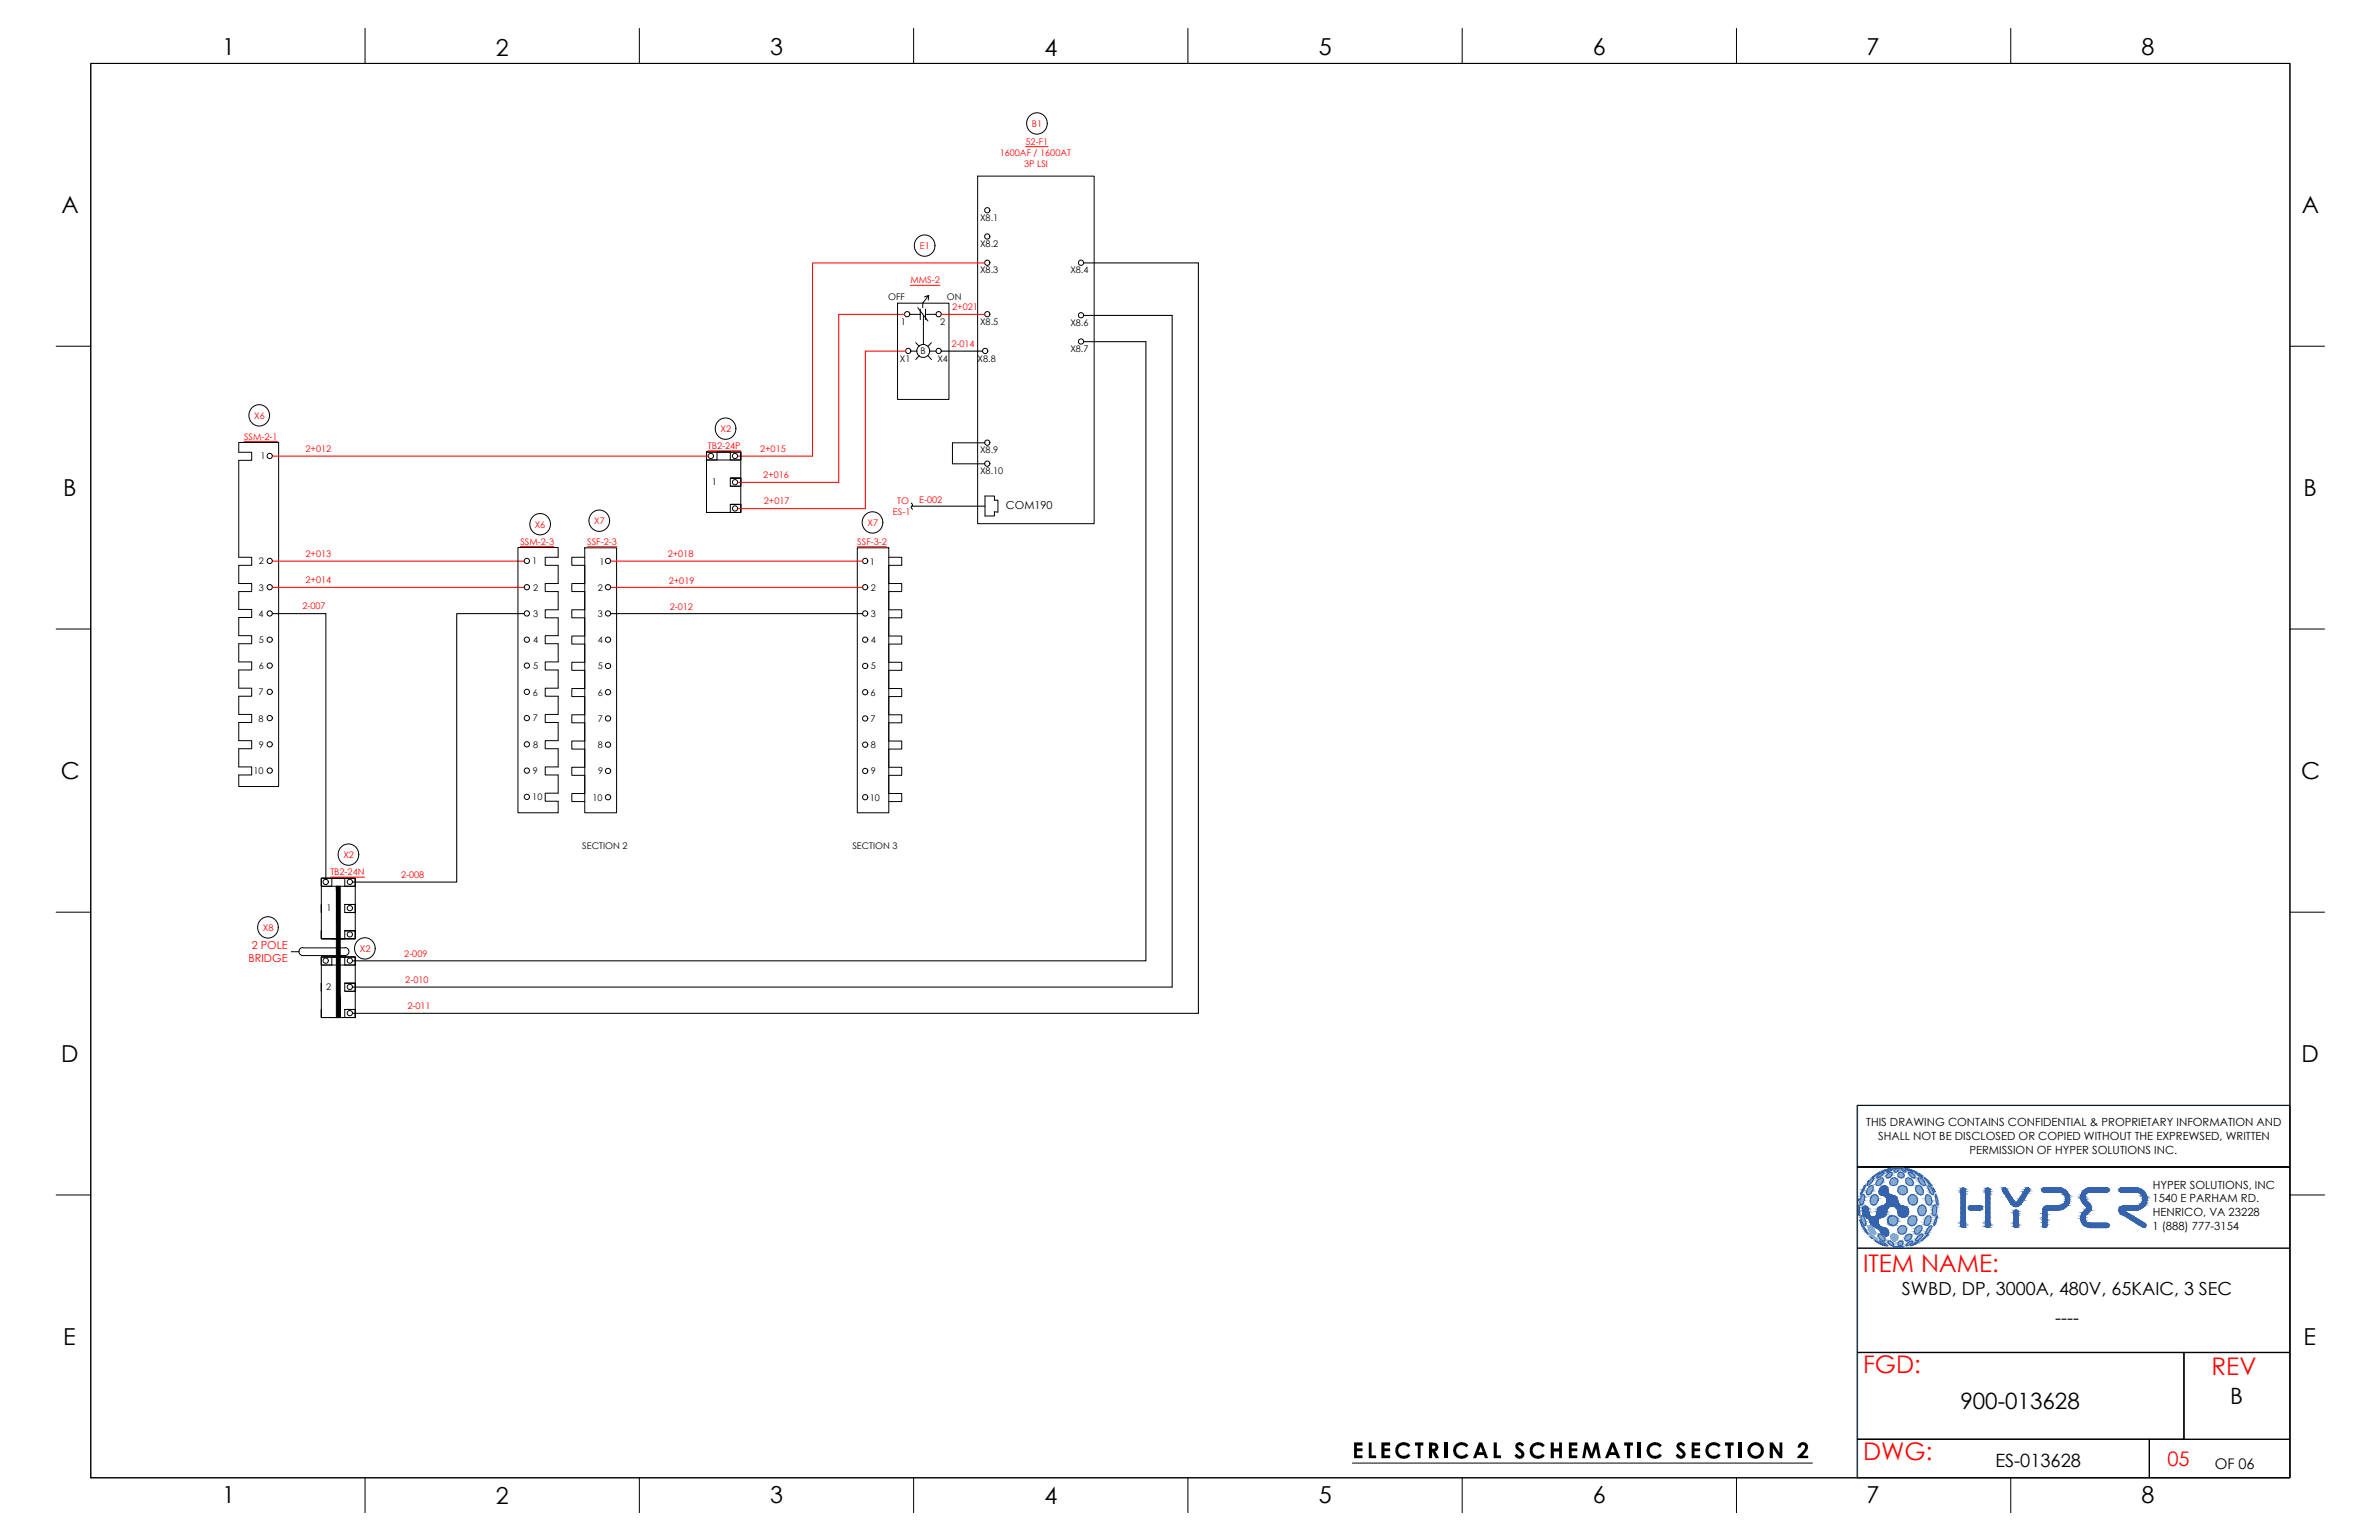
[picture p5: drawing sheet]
<svg xmlns="http://www.w3.org/2000/svg" width="432mm" height="279mm" viewBox="0 0 432 279" stroke-linecap="round" stroke-linejoin="round" font-family="sans-serif">
<defs><g id="words">
<g font-size="4.4" fill="#f00">
<text x="338.2" y="230.8">ITEM NAME:</text>
<text x="338.2" y="249.1">FGD:</text>
<text x="401.4" y="249.4">REV</text>
<text x="338.2" y="264.9">DWG:</text>
</g>
<g font-size="4.2">
<text x="40.4" y="10">1</text>
<text x="90" y="10.1">2</text>
<text x="139.8" y="10">3</text>
<text x="189.6" y="10.1">4</text>
<text x="239.4" y="10">5</text>
<text x="289.1" y="10">6</text>
<text x="338.8" y="10">7</text>
<text x="388.7" y="10">8</text>
<text x="11.1" y="38.7">A</text>
<text x="417.8" y="38.7">A</text>
<text x="11.5" y="90">B</text>
<text x="418.1" y="90">B</text>
<text x="11" y="141.3">C</text>
<text x="417.7" y="141.3">C</text>
<text x="11.1" y="192.7">D</text>
<text x="417.7" y="192.7">D</text>
<text x="11.5" y="244">E</text>
<text x="418.1" y="244">E</text>
<text x="40.4" y="272.7">1</text>
<text x="90" y="272.8">2</text>
<text x="139.8" y="272.7">3</text>
<text x="189.6" y="272.8">4</text>
<text x="239.4" y="272.7">5</text>
<text x="289.1" y="272.7">6</text>
<text x="338.8" y="272.7">7</text>
<text x="388.7" y="272.7">8</text>
</g>
<g font-size="4.1">
<text x="355.8" y="255.7">900-013628</text>
<text x="404.8" y="254.7">B</text>
</g>
<text font-size="4" x="245.5" y="264.6">ELECTRICAL SCHEMATIC SECTION 2</text>
<text font-size="3.6" fill="#f00" x="393.4" y="266">05</text>
<g font-size="3.3">
<text x="345.2" y="235">SWBD, DP, 3000A, 480V, 65KAIC, 3 SEC</text>
<text x="373" y="240.2">----</text>
<text x="362.2" y="266.1">ES-013628</text>
</g>
<text font-size="2.7" x="402" y="266.5">OF 06</text>
<g font-size="2">
<text x="182.6" y="92.3">COM190</text>
<text x="338.7" y="204.4">THIS DRAWING CONTAINS CONFIDENTIAL &amp; PROPRIETARY INFORMATION AND</text>
<text x="340.9" y="206.8">SHALL NOT BE DISCLOSED OR COPIED WITHOUT THE EXPREWSED, WRITTEN</text>
<text x="357.5" y="209.3">PERMISSION OF HYPER SOLUTIONS INC.</text>
<text x="390.7" y="215.7">HYPER SOLUTIONS, INC</text>
<text x="390.7" y="218.1">1540 E PARHAM RD.</text>
<text x="390.7" y="220.6">HENRICO, VA 23228</text>
<text x="390.7" y="223.2">1 (888) 777-3154</text>
</g>
<g font-size="2" fill="#f00">
<text x="45.7" y="172.2">2 POLE</text>
<text x="45.1" y="174.6">BRIDGE</text>
</g>
<g font-size="1.7" fill="#f00">
<text x="187.3" y="23.1">B1</text>
<text x="181.4" y="28.3">1600AF / 1600AT</text>
<text x="186.1" y="26.3">52-F1</text>
<text x="185.9" y="30.3">3P LSI</text>
<text x="167" y="45.2">E1</text>
<text x="165.3" y="51.4">MMS-2</text>
<text x="172.8" y="56.3">2+021</text>
<text x="172.7" y="62.9">2-014</text>
<text x="46.1" y="76">X6</text>
<text x="44.3" y="79.8">SSM-2-1</text>
<text x="55.5" y="82">2+012</text>
<text x="128.5" y="81.5">TB2-24P</text>
<text x="130.8" y="78.4">X2</text>
<text x="138" y="82">2+015</text>
<text x="138.5" y="86.8">2+016</text>
<text x="97.1" y="95.7">X6</text>
<text x="107.9" y="95.1">X7</text>
<text x="138.6" y="91.5">2+017</text>
<text x="157.4" y="95.5">X7</text>
<text x="162.1" y="93.4">ES-1</text>
<text x="162.8" y="91.4">TO</text>
<text x="166.8" y="91.3">E-002</text>
<text x="55.5" y="101">2+013</text>
<text x="94.5" y="98.8">SSM-2-3</text>
<text x="106.6" y="98.8">SSF-2-3</text>
<text x="121.2" y="101.1">2+018</text>
<text x="155.6" y="98.8">SSF-3-2</text>
<text x="55.5" y="105.8">2+014</text>
<text x="121.4" y="105.9">2+019</text>
<text x="54.9" y="110.6">2-007</text>
<text x="121.6" y="110.6">2-012</text>
<text x="62.3" y="155.7">X2</text>
<text x="60" y="158.8">TB2-24N</text>
<text x="72.8" y="159.3">2-008</text>
<text x="47.7" y="168.9">X8</text>
<text x="65.3" y="172.7">X2</text>
<text x="73.4" y="173.6">2-009</text>
<text x="73.6" y="178.4">2-010</text>
<text x="73.9" y="183.1">2-011</text>
</g>
<g font-size="1.7">
<text x="177.9" y="40.1">X8.1</text>
<text x="177.9" y="44.8">X8.2</text>
<text x="177.9" y="49.6">X8.3</text>
<text x="194.3" y="49.6">X8.4</text>
<text x="161.2" y="54.5">OFF</text>
<text x="163.5" y="58.9">1</text>
<text x="170.7" y="58.9">2</text>
<text x="171.9" y="54.5">ON</text>
<text x="177.9" y="58.9">X8.5</text>
<text x="194.3" y="59.1">X8.6</text>
<text x="163.4" y="65.6">X1</text>
<text x="167.1" y="64.3">B</text>
<text x="170.1" y="65.6">X4</text>
<text x="177.4" y="65.6">X8.8</text>
<text x="194.3" y="63.9">X8.7</text>
<text x="47.3" y="83.3">1</text>
<text x="177.9" y="82.2">X8.9</text>
<text x="129.2" y="88">1</text>
<text x="177.9" y="86.1">X8.10</text>
<text x="47" y="102.4">2</text>
<text x="47" y="107.1">3</text>
<text x="96.6" y="102.4">1</text>
<text x="96.8" y="107.1">2</text>
<text x="108.5" y="107.2">2</text>
<text x="108.8" y="102.4">1</text>
<text x="157.9" y="102.4">1</text>
<text x="158.1" y="107.2">2</text>
<text x="46.9" y="111.9">4</text>
<text x="96.8" y="111.9">3</text>
<text x="108.5" y="112">3</text>
<text x="158.1" y="112">3</text>
<text x="47" y="116.6">5</text>
<text x="96.8" y="116.7">4</text>
<text x="108.5" y="116.7">4</text>
<text x="158.1" y="116.7">4</text>
<text x="47" y="121.4">6</text>
<text x="96.8" y="121.4">5</text>
<text x="108.5" y="121.4">5</text>
<text x="158.1" y="121.4">5</text>
<text x="46.9" y="126.1">7</text>
<text x="46.9" y="131">8</text>
<text x="96.7" y="126.2">6</text>
<text x="96.7" y="130.9">7</text>
<text x="108.5" y="126.2">6</text>
<text x="108.5" y="131">7</text>
<text x="158" y="126.2">6</text>
<text x="158" y="131">7</text>
<text x="47" y="135.7">9</text>
<text x="96.8" y="135.7">8</text>
<text x="108.5" y="135.7">8</text>
<text x="158.1" y="135.7">8</text>
<text x="46" y="140.4">10</text>
<text x="96.7" y="140.5">9</text>
<text x="108.5" y="140.5">9</text>
<text x="158.1" y="140.5">9</text>
<text x="96.6" y="145.2">10</text>
<text x="107.5" y="145.2">10</text>
<text x="157.9" y="145.2">10</text>
<text x="105.7" y="154">SECTION 2</text>
<text x="154.7" y="154">SECTION 3</text>
<text x="59.3" y="165.4">1</text>
<text x="59.2" y="179.7">2</text>
</g>
</g></defs>
<!-- layer: GRID -->
<path d="M415.6 200.5h-78.5v67.5" fill="none" stroke="#6ec1dd" stroke-width=".25"/>
<!-- layer: 0 -->
<g fill="none" stroke="#000" stroke-width=".18">
<path d="M16.5 11.5h399.1v256.6h-399.1zM66.3 5.2v6.3M116 5.2v6.3M165.8 5.2v6.3M215.6 5.2v6.3M265.4 5.2v6.3M315.2 5.2v6.3M365 5.2v6.3M177.4 32h21.2v63h-21.2zM162.9 55h9.3v17.5h-9.3zM165.1 57h1.9M166.6 55.8l1.8 2.4"/>
<path d="M167 56.1v1.9M167.6 57.2v5.3M167.8 53.9l.8-.3-1.1 1.4v.8M168 57h1.9M168 56.1v1.9M168.6 53.6l-.1 .8M10.2 62.8h6.3M165.4 63.7h1.1M166.2 62.2l.6 .6M166.8 64.5l-.6 .7M168.4 64.5l.7 .7M168.8 63.7h1.1"/>
<path d="M169.1 62.2l-.7 .6M415.6 62.8h6.3M43.3 80.3h7.3v62.4h-7.3v-2.1h2.4v-1.5h-2.4v-3.3h2.4v-1.4h-2.4v-3.3h2.4v-1.5h-2.4v-3.3h2.4v-1.4h-2.4v-3.3h2.4v-1.5h-2.4v-3.3h2.4v-1.5h-2.4v-3.3h2.4v-1.4h-2.4v-3.3h2.4v-1.4h-2.4v-3.3h2.4v-1.5h-2.4v-17.6h2.4v-1.4h-2.4zM94 99.3h7.3v1.8h-2.3v1.5h2.3v3.3h-2.3v1.4h2.3v3.3h-2.3v1.5h2.3v3.2h-2.3v1.5h2.3v3.3h-2.3v1.5h2.3v3.3h-2.3v1.4h2.3v3.3h-2.3v1.5h2.3v3.3h-2.3v1.4h2.3v3.3h-2.3v1.5h2.3v3.3h-2.3v1.5h2.3v2.1h-7.3zM106.1 99.4h5.8v48.1h-5.8zM128.2 82h6.3v1.5h-1.9v-1.5h-2.5v1.5h-1.9zM128.2 86.8v6.2h6.3v-6.2h-1.9v1.4h1.9v-6.2h-6.3v6.2M128.2 82h6.3v1.5h-6.3zM134.5 86.8h-1.9h1.9v1.4h-1.9M134.5 91.5h-1.9h1.9v1.5h-6.3v-1.5v1.5h6.3v-1.5h-1.9v1.5h-2.5M155.6 99.4h5.7v48.1h-5.7zM165.4 91.3l.2 .3-.2 .4 .2 .4"/>
<path d="M178.8 90h1.7v.8h.6v2.1h-.6v.7h-1.7zM178.8 80.3h-5.9v3.9h5.9M10.2 114.1h6.3M59.1 111.3v48.3M106.1 101.1h-2.3v1.5h2.3v3.3h-2.3v1.4h2.3v3.3h-2.3v1.5h2.3v3.3h-2.3v1.5h2.3v3.3h-2.3v1.4h2.3v3.3h-2.3v1.5h2.3v3.3h-2.3v1.4h2.3v3.3h-2.3v1.5h2.3v3.3h-2.3v1.5h2.3v3.3h-2.3v1.4h2.3M161.3 101.1h2.4v1.5h-2.4v3.3h2.4v1.4h-2.4v3.3h2.4v1.5h-2.4v3.3h2.4v1.5h-2.4v3.3h2.4v1.4h-2.4v3.3h2.4v1.5h-2.4v3.3h2.4v1.4h-2.4v3.3h2.4v1.5h-2.4v3.3h2.4v1.5h-2.4v3.3h2.4v1.4h-2.4M415.6 114.1h6.3M58.3 159.3h6.2v1.5h-1.9v-1.5h-2.4v1.5h-1.9zM58.3 159.3h6.2v6.3h-1.9v-1.5h1.9v6.2h-6.2zM58.3 159.3h6.2v1.5h-6.2zM10.2 165.5h6.3M52.9 172.7h1.4"/>
<path d="M55 171.9a.73 .73 0 0 0-.7 .7 .73 .73 0 0 0 .7 .8M55 172h7.6M58.3 173.6h6.2v1.5h-1.9v-1.5h-2.4v1.5h-1.9zM58.3 173.6h6.2v6.2h-1.9v-1.4h1.9v6.2h-6.2zM58.3 173.6h6.2v1.5h-6.2zM62.6 164.1h1.9v1.5h-1.9M62.6 178.4h1.9v1.4h-1.9M62.6 164.1h1.9M62.6 178.4h1.9M62.6 171.9a.73 .73 0 0 1 .7 .7 .73 .73 0 0 1-.7 .8h-7.6M64.5 168.9h-1.9h1.9v1.4h-6.2v-1.4v1.4h6.2v-1.4h-1.9v1.4h-2.4M415.6 165.5h6.3"/>
<path d="M64.5 183.1h-1.9h1.9v1.5h-6.2v-1.5v1.5h6.2v-1.5h-1.9v1.5h-2.4M10.2 216.8h6.3M337.1 211.7h78.5M415.6 216.8h6.3M337.1 245.4h59.3v15.7h-59.3M66.3 268.1v6.4M116 268.1v6.4M165.8 268.1v6.4M215.6 268.1v6.4M245.5 265.4h83.5M265.4 268.1v6.4M315.2 268.1v6.4"/>
<path d="M365 268.1v6.4"/>
<circle cx="179.2" cy="38.1" r=".48"/>
<circle cx="188.2" cy="22.4" r="1.91"/>
<circle cx="164.7" cy="57" r=".48"/>
<circle cx="167.8" cy="44.6" r="1.91"/>
<circle cx="170.4" cy="57" r=".48"/>
<circle cx="179.2" cy="47.7" r=".48"/>
<circle cx="179.2" cy="42.9" r=".48"/>
<circle cx="179.2" cy="57" r=".48"/>
<circle cx="196.2" cy="47.7" r=".48"/>
<circle cx="196.2" cy="57.2" r=".48"/>
<circle cx="47" cy="75.4" r="1.91"/>
<circle cx="131.7" cy="77.8" r="1.91"/>
<circle cx="164.8" cy="63.7" r=".48"/>
<circle cx="167.6" cy="63.7" r="1.17"/>
<circle cx="170.4" cy="63.7" r=".48"/>
<circle cx="178.8" cy="63.7" r=".48"/>
<circle cx="196.2" cy="62" r=".48"/>
<circle cx="49" cy="82.7" r=".48"/>
<circle cx="98" cy="95.1" r="1.91"/>
<circle cx="108.7" cy="94.5" r="1.91"/>
<circle cx="129" cy="82.7" r=".48"/>
<circle cx="133.4" cy="82.7" r=".48"/>
<circle cx="133.4" cy="87.5" r=".48"/>
<circle cx="133.4" cy="92.2" r=".48"/>
<circle cx="158.3" cy="94.8" r="1.91"/>
<circle cx="179.2" cy="84.1" r=".48"/>
<circle cx="179.2" cy="80.3" r=".48"/>
<circle cx="49" cy="101.8" r=".48"/>
<circle cx="49" cy="116.1" r=".48"/>
<circle cx="49" cy="111.3" r=".48"/>
<circle cx="49" cy="106.5" r=".48"/>
<circle cx="95.6" cy="116.1" r=".48"/>
<circle cx="95.6" cy="106.5" r=".48"/>
<circle cx="95.6" cy="101.8" r=".48"/>
<circle cx="95.6" cy="111.3" r=".48"/>
<circle cx="110.4" cy="116.1" r=".48"/>
<circle cx="110.4" cy="101.8" r=".48"/>
<circle cx="110.4" cy="106.5" r=".48"/>
<circle cx="110.4" cy="111.3" r=".48"/>
<circle cx="157" cy="101.8" r=".48"/>
<circle cx="157" cy="116.1" r=".48"/>
<circle cx="157" cy="106.5" r=".48"/>
<circle cx="157" cy="111.3" r=".48"/>
<circle cx="49" cy="120.8" r=".48"/>
<circle cx="49" cy="139.8" r=".48"/>
<circle cx="49" cy="130.3" r=".48"/>
<circle cx="49" cy="135" r=".48"/>
<circle cx="49" cy="125.5" r=".48"/>
<circle cx="95.6" cy="125.5" r=".48"/>
<circle cx="95.6" cy="120.8" r=".48"/>
<circle cx="95.6" cy="130.3" r=".48"/>
<circle cx="95.6" cy="135" r=".48"/>
<circle cx="95.6" cy="139.8" r=".48"/>
<circle cx="110.4" cy="130.3" r=".48"/>
<circle cx="110.4" cy="135.1" r=".48"/>
<circle cx="110.4" cy="139.9" r=".48"/>
<circle cx="110.4" cy="120.8" r=".48"/>
<circle cx="110.4" cy="125.6" r=".48"/>
<circle cx="157" cy="130.3" r=".48"/>
<circle cx="157" cy="120.8" r=".48"/>
<circle cx="157" cy="139.9" r=".48"/>
<circle cx="157" cy="125.6" r=".48"/>
<circle cx="157" cy="135.1" r=".48"/>
<circle cx="63.2" cy="155" r="1.91"/>
<circle cx="95.6" cy="144.6" r=".48"/>
<circle cx="110.4" cy="144.6" r=".48"/>
<circle cx="157" cy="144.6" r=".48"/>
<circle cx="48.6" cy="168.3" r="1.91"/>
<circle cx="59.1" cy="160" r=".48"/>
<circle cx="59.1" cy="174.3" r=".48"/>
<circle cx="63.5" cy="169.5" r=".48"/>
<circle cx="63.5" cy="179.1" r=".48"/>
<circle cx="63.5" cy="164.8" r=".48"/>
<circle cx="63.5" cy="160" r=".48"/>
<circle cx="63.5" cy="174.3" r=".48"/>
<circle cx="66.2" cy="172.1" r="1.91"/>
<circle cx="63.5" cy="183.8" r=".48"/>
</g>
<!-- layer: TEXT -->
<path d="M186.1 26.6h4.1M165.3 51.8h5.3M44.3 80.1h6.1M94.5 99.1h6M106.6 99.2h5.4M128.5 81.8h6M155.6 99.2h5.3M60 159.1h6.2" fill="none" stroke="#f00" stroke-width=".18"/>
<!-- layer: WIRE - 24-_BLK -->
<path d="M196.7 47.7h20.8v136.1h-153.5M196.7 57.2h16.1v121.9h-148.8M170.8 63.7h7.5M196.7 62h11.3v112.3h-144M165.4 91.8h13.4M49.4 111.3h9.7M95.2 111.3h-12.3v48.7h-18.9M110.9 111.3h45.7" fill="none" stroke="#000" stroke-width=".19"/>
<!-- layer: WIRE - 24+_RED -->
<path d="M164.2 57h-12v30.5h-18.3M170.8 57h8M178.8 47.7h-31.3v35.1h-13.6M164.4 63.7h-7.3v28.6h-23.2M49.4 82.8h79.2M49.4 101.8h45.8M49.4 106.6h45.8M110.9 101.8h45.7M110.9 106.6h45.7" fill="none" stroke="#f00" stroke-width=".19"/>
<!-- layer: 0 -->
<path d="M61.1 160.8l.7 23.8v-23.8zM61.1 160.8l.7 23.8h-.7z" fill="#000" stroke="#000" stroke-width=".18"/>
<g fill="#000">
<path d="M313.1 261.7h1.6v.6h-.5v2.3h-.6v-2.3h-.5zM315.6 261.7h.5v2.9h-.5zM321.2 261.7h.6l1.2 1.9v-1.9h.5v2.9h-.5l-1.2-1.9v1.9h-.6zM326.4 262.1l.1-.1a.93 .93 0 0 1 1.3-.2 .93 .93 0 0 1 .2 1.3l-.8 1h1v.5h-2v-.3l1.2-1.1a.55 .55 0 0 0 .2-.6 .55 .55 0 0 0-.4-.5l-.3 .2-.1 .4h-.5z"/>
<path d="M317.2 263.1a1.51 1.51 0 0 1 3 0 1.51 1.51 0 0 1-3 0zM317.7 263.2a.97 .97 0 0 0 1.9 0 .97 .97 0 0 0-1.9 0z"/>
</g>
<!-- layer: REGULAR_LINE -->
<path d="M337.1 211.7h78.5M337.1 226.5h78.5M337.1 245.4h78.5M396.4 245.4v15.7M337.1 261.1h78.5M390.1 261.1v6.9" fill="none" stroke="#000" stroke-width=".25"/>
<!-- layer: DEVICE -->
<path d="M337.1 211.7h78.5" fill="none" stroke="#000" stroke-width=".18"/>
<g fill="#3563ad" stroke="#3563ad" stroke-width=".18">
<path d="M341.8 215.2h.4z"/>
<path d="M338.5 218.8h.2z"/>
<path d="M341.2 218.9h1.9z"/>
<path d="M345.3 220.8l.1 .1z"/>
<path d="M345.3 220.8h.4z"/>
<path d="M339.6 222.1h1.4z"/>
<path d="M342 224.2h.5z"/>
<path d="M365.7 219.6h.4z"/>
<path d="M365.6 222.5h.6l-.1 .1z"/>
<path d="M356.1 215.6h.4z"/>
<path d="M356 222.5h.6l-.1 .1z"/>
<path d="M360.6 215.6h.4z"/>
<path d="M360.4 222.5h.7l-.1 .1z"/>
<path d="M367.9 215.5h.2z"/>
<path d="M366 218.1h1z"/>
<path d="M365.9 218.9h.1z"/>
<path d="M370.9 222.6h.5z"/>
<path d="M387.9 218.8h1.3z"/>
<path d="M389 222.6h.3z"/>
<path d="M389 222.6l.2 .1z"/>
<path d="M377.7 217.4h.7z"/>
<path d="M378.4 219.7h1z"/>
<path d="M379 222.6h3.6z"/>
<path d="M379.2 222.7h3.3z"/>
<path d="M341.8 215.2h.6zM341.7 215.2h.7z"/>
<path d="M341.7 215.2l.7 .1zM341.7 215.2l.7 .1z"/>
<path d="M341.7 215.3l.8 .1-.1-.1zM341.5 215.4l.2-.1 .8 .1zM341.5 215.4h1zM341.5 215.4h1z"/>
<path d="M341.5 215.4l1.1 .1-.1-.1zM341.3 215.5l.2-.1 1.1 .1z"/>
<path d="M341.3 215.5l1.4 .2-.1-.2zM341.3 215.5l1.4 .2h-1.4z"/>
<path d="M341.3 215.7l1.4 .1v-.1zM341.3 215.7l1.4 .1h-1.5z"/>
<path d="M341.2 215.8l1.5 .2v-.2zM341.2 215.8l1.5 .2h-1.6z"/>
<path d="M341.1 216h1.6zM341.1 216h1.6z"/>
<path d="M341.1 216l1.6 .2v-.2zM341.1 216l1.6 .2h-1.7z"/>
<path d="M341 216.2l1.7 .2v-.2zM341 216.2l1.7 .2h-1.6z"/>
<path d="M341.1 216.4l1.7 .1-.1-.1zM341.1 216.4l1.7 .1h-1.7z"/>
<path d="M341.1 216.5l1.8 .1-.1-.1zM341.1 216.5l1.8 .1h-1.7z"/>
<path d="M341.2 216.6l1.7 .1zM341.2 216.6l1.7 .1z"/>
<path d="M341.2 216.7l1.9 .1-.2-.1zM341.2 216.7l1.9 .1h-1.7z"/>
<path d="M341.4 216.8h1.8zM341.4 216.8h1.8z"/>
<path d="M341.4 216.8l2.1 .1zM341.4 216.8l2.1 .1zM341.7 216.9h1.8zM341.7 216.9h1.8z"/>
<path d="M341.7 216.9h2zM341.7 216.9h2z"/>
<path d="M341.9 216.9h1.9zM341.9 216.9h1.9z"/>
<path d="M341.9 216.9l2 .1zM341.9 216.9l2 .1z"/>
<path d="M342.1 217l1.9 .1zM342.1 217l1.9 .1z"/>
<path d="M342.2 217.1l2.1 .1-.3-.1zM342.2 217.1l2.1 .1h-1.9zM342.4 217.2h1.9zM342.4 217.2h1.9z"/>
<path d="M342.4 217.2l2 .3-.1-.3zM342.4 217.2l2 .3h-1.9zM342.5 217.5h1.9zM342.5 217.5h1.9z"/>
<path d="M342.5 217.5l2 .3-.1-.3zM342.5 217.5l2 .3h-2z"/>
<path d="M342.5 217.8h2zM342.5 217.8h2z"/>
<path d="M342.5 217.8l2 .3v-.3zM342.5 217.8l2 .3h-2z"/>
<path d="M342.5 218.1l2 .1v-.1zM342.5 218.1l2 .1h-2.1z"/>
<path d="M342.4 218.2l2.2 .1-.1-.1zM342.4 218.2l2.2 .1h-2.2z"/>
<path d="M342.4 218.3l2.4 .2-.2-.2zM342.4 218.3l2.4 .2h-2.6z"/>
<path d="M342.2 218.5l2.6 .1zM342.2 218.5l2.6 .1z"/>
<path d="M342.2 218.6l2.8 .1-.2-.1zM341.9 218.7l.3-.1 2.8 .1z"/>
<path d="M341.9 218.7h3.2zM341.9 218.7h3.2z"/>
<path d="M341.9 218.7l3.6 .1-.4-.1zM341.5 218.8l.4-.1 3.6 .1z"/>
<path d="M343.4 218.8h2.1zM343.4 218.8h2.1z"/>
<path d="M341.5 218.8h1.9zM341.5 218.8h1.9z"/>
<path d="M343.4 218.8h2.2zM343.4 218.8h2.2z"/>
<path d="M338.5 218.8h.2zM338.5 218.8h.2z"/>
<path d="M338.5 218.8l.3 .1zM338.4 218.9h.4z"/>
<path d="M343.6 218.8l2.2 .1zM343.6 218.8l2.2 .1zM343.8 218.9h2zM343.8 218.9h2z"/>
<path d="M338.4 218.9h.4zM338.3 218.9h.5z"/>
<path d="M341.5 218.8h1.9zM341.2 218.9h1.9zM341.2 218.9h1.9z"/>
<path d="M338.3 218.9l.6 .1-.1-.1zM338.3 218.9l.6 .1h-.7z"/>
<path d="M343.8 218.9l2.2 .1-.2-.1zM343.8 218.9l2.2 .1h-1.9z"/>
<path d="M338.2 219h.7zM338.2 219h.7z"/>
<path d="M344.1 219l2 .1zM344.1 219l2 .1z"/>
<path d="M341.2 218.9l1.5 .2 .4-.2zM340.9 219.1l.3-.2 1.5 .2z"/>
<path d="M340.9 219.1l1.8 .1zM340.9 219.1l1.8 .1z"/>
<path d="M338.2 219l.8 .2-.1-.2zM338.2 219l.8 .2h-.9z"/>
<path d="M338.1 219.2h1zM338.1 219.2h1z"/>
<path d="M344.1 219.1l2.2 .2-.2-.2zM344.1 219.1l2.2 .2h-2zM344.3 219.3h2zM344.3 219.3h2z"/>
<path d="M340.9 219.2l1.6 .2 .2-.2zM340.9 219.2l1.6 .2h-1.7zM340.8 219.4h1.7zM340.8 219.4h1.7z"/>
<path d="M344.3 219.3l2.1 .2-.1-.2zM344.3 219.3l2.1 .2h-2z"/>
<path d="M338.1 219.2l1 .3v-.3zM338.1 219.2l1 .3h-1.1z"/>
<path d="M344.4 219.5h2zM344.4 219.5h2z"/>
<path d="M338 219.5l1.1 .1v-.1zM338 219.5l1.1 .1h-1.1z"/>
<path d="M344.4 219.5l2 .2v-.2zM344.4 219.5l2 .2h-1.9z"/>
<path d="M340.8 219.4l1.7 .5v-.5zM340.8 219.4l1.7 .5h-1.8z"/>
<path d="M338 219.6l1.2 .3-.1-.3zM338 219.6l1.2 .3h-1.2z"/>
<path d="M344.5 219.7l1.9 .2v-.2zM344.5 219.7l1.9 .2h-1.9zM344.5 219.9h1.9zM344.5 219.9h1.9z"/>
<path d="M344.5 219.9l1.9 .1v-.1zM344.5 219.9l1.9 .1h-1.9z"/>
<path d="M344.5 220h1.9zM344.5 220h1.9z"/>
<path d="M338 219.9l1.2 .1v-.1zM338 219.9l1.2 .1h-1.2z"/>
<path d="M344.5 220l1.9 .2v-.2zM344.5 220l1.9 .2h-1.9z"/>
<path d="M340.7 219.9l1.7 .3 .1-.3zM340.7 219.9l1.7 .3h-1.8z"/>
<path d="M338 220l1.2 .2v-.2zM338 220l1.2 .2h-1.1z"/>
<path d="M340.6 220.2h1.8zM340.6 220.2h1.8z"/>
<path d="M344.5 220.2l1.8 .2 .1-.2zM344.5 220.2l1.8 .2h-1.7z"/>
<path d="M338.1 220.2l1.3 .2-.2-.2zM338.1 220.2l1.3 .2h-1.2z"/>
<path d="M344.6 220.4h1.7zM344.6 220.4h1.6z"/>
<path d="M340.6 220.2l1.6 .3 .2-.3zM340.6 220.2l1.6 .3h-1.7z"/>
<path d="M338.2 220.4l1.2 .1v-.1zM338.2 220.4l1.2 .1h-1.2z"/>
<path d="M340.5 220.5h1.7zM340.5 220.5h1.7z"/>
<path d="M344.6 220.4l1.5 .1 .1-.1zM344.6 220.4l1.5 .1h-1.3z"/>
<path d="M344.8 220.5l1.2 .2 .1-.2zM344.8 220.5l1.2 .2h-1.2z"/>
<path d="M338.2 220.5l1.4 .2-.2-.2zM338.2 220.5l1.4 .2h-1.3z"/>
<path d="M344.8 220.7h1.2zM344.8 220.7h1.1z"/>
<path d="M340.5 220.5l1.5 .2 .2-.2zM340.3 220.7l.2-.2 1.5 .2z"/>
<path d="M340.3 220.7h1.6zM340.3 220.7h1.7z"/>
<path d="M338.3 220.7h1.4zM338.3 220.7h1.4z"/>
<path d="M345 220.7h.9zM345 220.7l.7 .1z"/>
<path d="M338.4 220.7l1.5 .1zM338.4 220.7l1.5 .1z"/>
<path d="M345.1 220.8h.6zM345.1 220.8h.6z"/>
<path d="M340.3 220.7l1.3 .2 .3-.2zM339.9 220.9l.4-.2 1.3 .2z"/>
<path d="M339.9 220.9h1.7zM339.9 220.9h1.7z"/>
<path d="M338.5 220.8l1.4 .1zM338.5 220.8l1.4 .1z"/>
<path d="M338.5 220.9h3.1zM338.5 220.9h2.9z"/>
<path d="M338.7 220.9h2.7zM338.7 220.9h2.6z"/>
<path d="M338.8 220.9h2.5zM338.8 220.9l2.4 .1z"/>
<path d="M338.9 221l2.1 .1 .2-.1zM338.9 221l2.1 .1h-1.9zM339.1 221.1h1.9zM339.1 221.1h1.9z"/>
<path d="M339.1 221.1l1.8 .3 .1-.3zM339.1 221.1l1.8 .3h-1.6zM339.3 221.4h1.6zM339.3 221.4h1.6z"/>
<path d="M339.3 221.4l1.6 .4v-.4zM339.3 221.4l1.6 .4h-1.5z"/>
<path d="M339.4 221.8h1.5zM339.4 221.8h1.5zM339.4 221.8h1.5zM339.4 221.8h1.5z"/>
<path d="M339.4 221.8l1.6 .3-.1-.3zM339.4 221.8l1.6 .3h-1.4zM339.6 222.1h1.4z"/>
<path d="M339.6 222.1l1.6 .4-.2-.4zM339.6 222.1l1.6 .4h-1.4zM339.8 222.5h1.4zM339.8 222.5h1.4z"/>
<path d="M339.8 222.5l1.6 .1-.2-.1zM339.8 222.5l1.6 .1h-1.5z"/>
<path d="M339.9 222.6h1.6zM339.9 222.6h1.6z"/>
<path d="M340.1 222.6h1.5zM340.1 222.6h1.5z"/>
<path d="M340.1 222.6l1.7 .1zM340.1 222.6l1.7 .1zM340.3 222.7h1.5zM340.3 222.7h1.5z"/>
<path d="M340.3 222.7l1.9 .1zM340.3 222.7l1.9 .1zM340.6 222.8h1.6zM340.6 222.8h1.6z"/>
<path d="M340.6 222.8l1.9 .2-.3-.2zM340.6 222.8l1.9 .2h-1.6zM340.9 223h1.6zM340.9 223h1.6z"/>
<path d="M340.9 223l1.8 .2-.2-.2zM340.9 223l1.8 .2h-1.5zM341.2 223.2h1.5zM341.2 223.2h1.5z"/>
<path d="M341.2 223.2l1.6 .3-.1-.3zM341.2 223.2l1.6 .3h-1.5zM341.3 223.5h1.5zM341.3 223.5h1.5zM341.3 223.5h1.5zM341.3 223.5h1.5z"/>
<path d="M341.3 223.5l1.5 .3v-.3zM341.3 223.5l1.5 .3h-1.3zM341.5 223.8h1.3zM341.5 223.8h1.3z"/>
<path d="M341.5 223.8l1.2 .2 .1-.2zM341.5 223.8l1.2 .2h-1z"/>
<path d="M341.7 224h1zM341.7 224l1 .1z"/>
<path d="M341.7 224.1h1zM341.7 224.1l.9 .1z"/>
<path d="M341.8 224.2h.8zM341.8 224.2h.7z"/>
<path d="M341.9 224.2h.6zM341.9 224.2h.6z"/>
<path d="M342 224.2l.4 .1zM342.1 224.3h.3z"/>
<path d="M365.7 219.6l.5 .1-.1-.1zM365.7 219.6l.5 .1h-.6z"/>
<path d="M365.6 219.7l.7 .2-.1-.2zM365.6 219.7l.7 .2h-.8z"/>
<path d="M365.5 219.9h.8zM365.5 219.9h.8z"/>
<path d="M365.5 219.9l.8 .1zM365.5 219.9l.8 .1z"/>
<path d="M365.5 220l.8 .2v-.2zM365.5 220l.8 .2h-.8z"/>
<path d="M365.5 220.2l.8 .3v-.3zM365.5 220.2l.8 .3h-.8z"/>
<path d="M365.5 220.5l.8 .6v-.6zM365.5 220.5l.8 .6h-.8z"/>
<path d="M365.5 221.1l.8 .7v-.7zM365.5 221.1l.8 .7h-.8z"/>
<path d="M365.5 221.8l.8 .3v-.3zM365.5 221.8l.8 .3h-.8z"/>
<path d="M365.5 222.1l.8 .2v-.2zM365.5 222.1l.8 .2h-.8z"/>
<path d="M365.5 222.3l.8 .1v-.1zM365.5 222.3l.8 .1h-.8zM365.5 222.4h.8zM365.5 222.4h.8z"/>
<path d="M365.5 222.4l.7 .1 .1-.1zM365.5 222.4l.7 .1h-.6z"/>
<path d="M365.6 222.5l.1 .1h.4zM365.7 222.6h.4z"/>
<path d="M356.1 215.6l.5 .1-.1-.1zM356.1 215.6l.5 .1h-.6z"/>
<path d="M356 215.7l.7 .2-.1-.2zM356 215.7l.7 .2h-.8z"/>
<path d="M355.9 215.9h.8zM355.9 215.9h.8z"/>
<path d="M355.9 215.9l.8 .1zM355.9 215.9l.8 .1z"/>
<path d="M355.9 216l.8 .2v-.2zM355.9 216l.8 .2h-.8z"/>
<path d="M355.9 216.2l.8 .2v-.2zM355.9 216.2l.8 .2h-.8z"/>
<path d="M355.9 216.4l.8 .3v-.3zM355.9 216.4l.8 .3h-.8z"/>
<path d="M355.9 216.7l.8 .7v-.7zM355.9 216.7l.8 .7h-.8z"/>
<path d="M355.9 217.4l.8 .8v-.8zM355.9 217.4l.8 .8h-.8z"/>
<path d="M355.9 218.2l.8 1v-1zM355.9 218.2l.8 1h-.8z"/>
<path d="M355.9 219.2l.8 .8v-.8zM355.9 219.2l.8 .8h-.8z"/>
<path d="M355.9 220l.8 .9v-.9zM355.9 220l.8 .9h-.8z"/>
<path d="M355.9 220.9l.8 .7v-.7zM355.9 220.9l.8 .7h-.8z"/>
<path d="M355.9 221.6l.8 .3v-.3zM355.9 221.6l.8 .3h-.8z"/>
<path d="M355.9 221.9l.8 .2v-.2zM355.9 221.9l.8 .2h-.8z"/>
<path d="M355.9 222.1l.8 .2v-.2zM355.9 222.1l.8 .2h-.8z"/>
<path d="M355.9 222.3h.8zM355.9 222.3h.8z"/>
<path d="M355.9 222.3l.8 .1zM355.9 222.3l.8 .1z"/>
<path d="M355.9 222.4l.7 .1 .1-.1zM355.9 222.4l.7 .1h-.6z"/>
<path d="M356 222.5l.1 .1h.4zM356.1 222.6h.4z"/>
<path d="M360.6 215.6l.5 .1-.1-.1zM360.4 215.7l.2-.1 .5 .1z"/>
<path d="M360.4 215.7l.7 .2v-.2zM360.4 215.7l.7 .2h-.7z"/>
<path d="M360.4 215.9h.8zM360.4 215.9h.8z"/>
<path d="M360.4 215.9l.8 .1zM360.4 215.9l.8 .1z"/>
<path d="M360.4 216l.8 .2v-.2zM360.4 216l.8 .2h-.8z"/>
<path d="M360.4 216.2l.8 .2v-.2zM360.4 216.2l.8 .2h-.8z"/>
<path d="M360.4 216.4l.8 .3v-.3zM360.4 216.4l.8 .3h-.8z"/>
<path d="M360.4 216.7l.8 .7v-.7zM360.4 216.7l.8 .7h-.8z"/>
<path d="M360.4 217.4l.8 .8v-.8zM360.4 217.4l.8 .8h-.8z"/>
<path d="M360.4 218.2l.8 1v-1zM360.4 218.2l.8 1h-.8z"/>
<path d="M360.4 219.2l.8 .8v-.8zM360.4 219.2l.8 .8h-.8z"/>
<path d="M360.4 220l.8 .9v-.9zM360.4 220l.8 .9h-.8z"/>
<path d="M360.4 220.9l.8 .7v-.7zM360.4 220.9l.8 .7h-.8z"/>
<path d="M360.4 221.6l.8 .3v-.3zM360.4 221.6l.8 .3h-.8z"/>
<path d="M360.4 221.9l.8 .2v-.2zM360.4 221.9l.8 .2h-.8z"/>
<path d="M360.4 222.1l.8 .2v-.2zM360.4 222.1l.8 .2h-.8z"/>
<path d="M360.4 222.3h.8zM360.4 222.3h.8z"/>
<path d="M360.4 222.3h.8zM360.4 222.3l.7 .1z"/>
<path d="M360.4 222.4l.7 .1v-.1zM360.4 222.4l.7 .1h-.7z"/>
<path d="M360.4 222.5l.6 .1zM360.6 222.6h.4z"/>
<path d="M357.7 218.8h1.8zM357.5 218.8h2z"/>
<path d="M357.5 218.8h2.2zM357.4 218.8h2.3z"/>
<path d="M357.4 218.8l2.3 .1zM357.4 218.8l2.3 .1z"/>
<path d="M357.3 218.9l2.5 .1-.1-.1zM357.3 218.9l2.5 .1h-2.5z"/>
<path d="M357.3 219l2.5 .1zM357.3 219l2.5 .1z"/>
<path d="M357.3 219.1l2.5 .1v-.1zM357.3 219.1l2.5 .1h-2.5z"/>
<path d="M357.3 219.2l2.5 .1zM357.3 219.2l2.5 .1z"/>
<path d="M357.3 219.3l2.5 .1v-.1zM357.3 219.3l2.5 .1h-2.5z"/>
<path d="M357.3 219.4h2.5zM357.3 219.4l2.3 .1z"/>
<path d="M357.4 219.5h2.2zM357.4 219.5h2.2z"/>
<path d="M357.6 219.5h1.8zM357.6 219.5h2z"/>
<path d="M363.8 215.5h.1zM363.6 215.5h.3z"/>
<path d="M363.6 215.5h.4zM363.6 215.5h.4z"/>
<path d="M367.9 215.5h.3zM367.8 215.5h.4z"/>
<path d="M367.8 215.5l.5 .2-.1-.2zM367.8 215.5l.5 .2h-.6z"/>
<path d="M363.6 215.5l.5 .2-.1-.2zM363.5 215.7l.1-.2 .5 .2zM363.5 215.7h.6zM363.5 215.7h.6z"/>
<path d="M367.7 215.7h.6zM367.7 215.7h.6z"/>
<path d="M363.5 215.7h.6zM363.5 215.7h.6z"/>
<path d="M367.7 215.7h.6zM367.7 215.7h.6z"/>
<path d="M363.5 215.7l.7 .1zM363.5 215.7l.7 .1z"/>
<path d="M363.4 215.8l.8 .1zM363.4 215.8l.8 .1z"/>
<path d="M367.6 215.7l.8 .2-.1-.2zM367.6 215.7l.8 .2h-.8zM367.6 215.9h.8zM367.6 215.9h.8z"/>
<path d="M363.4 215.9l.9 .1-.1-.1zM363.4 215.9l.9 .1h-.8zM363.5 216h.8zM363.5 216h.8z"/>
<path d="M367.6 215.9l.7 .1 .1-.1zM367.6 215.9l.7 .1h-.9zM367.4 216h.9zM367.4 216h.9z"/>
<path d="M363.5 216h.9zM363.5 216h.9z"/>
<path d="M367.4 216h.9zM367.4 216l.9 .1z"/>
<path d="M363.5 216l1 .2-.1-.2zM363.5 216l1 .2h-.9z"/>
<path d="M363.6 216.2h.9zM363.6 216.2h.9z"/>
<path d="M367.4 216.1l.8 .1 .1-.1zM367.4 216.1l.8 .1h-.9z"/>
<path d="M363.6 216.2l.9 .1zM363.6 216.2l.9 .1z"/>
<path d="M367.3 216.2l.8 .2 .1-.2zM367.3 216.2l.8 .2h-.9z"/>
<path d="M363.6 216.3l1 .2-.1-.2zM363.6 216.3l1 .2h-.8z"/>
<path d="M367.2 216.4h.9zM367.2 216.4l.8 .1z"/>
<path d="M363.8 216.5l1 .2-.2-.2zM363.8 216.5l1 .2h-.9z"/>
<path d="M367.2 216.5l.6 .4 .2-.4zM367.2 216.5l.6 .4h-.9z"/>
<path d="M366.9 216.9l.8 .2 .1-.2zM366.9 216.9l.8 .2h-.9z"/>
<path d="M363.9 216.7l1.2 .5-.3-.5zM363.9 216.7l1.2 .5h-.8z"/>
<path d="M364.3 217.2h.9zM364.3 217.2h.9z"/>
<path d="M366.8 217.1l.6 .3 .3-.3zM366.8 217.1l.6 .3h-.8z"/>
<path d="M366.6 217.4l.8 .2v-.2zM366.6 217.4l.8 .2h-.9z"/>
<path d="M364.3 217.2l1.1 .5-.2-.5zM364.3 217.2l1.1 .5h-.8z"/>
<path d="M366.5 217.6l.7 .2 .2-.2zM366.5 217.6l.7 .2h-.8z"/>
<path d="M364.6 217.7l.9 .1zM364.6 217.7l.9 .1z"/>
<path d="M364.6 217.8l.9 .1v-.1zM364.6 217.8l.9 .1h-.9z"/>
<path d="M366.4 217.8l.7 .1 .1-.1zM366.4 217.8l.7 .1h-.8z"/>
<path d="M366.3 217.9h.8zM366.3 217.9h.8z"/>
<path d="M364.6 217.9h1zM364.6 217.9h1z"/>
<path d="M366.2 217.9h.9zM366.2 217.9l.9 .1z"/>
<path d="M364.7 217.9l.9 .1zM364.7 217.9l.9 .1z"/>
<path d="M366.2 218h.9zM366.2 218h.9z"/>
<path d="M366.2 218l.9 .1zM366.2 218l.9 .1z"/>
<path d="M364.8 218l.9 .1zM364.8 218l.9 .1z"/>
<path d="M366.2 218.1h.9zM366 218.1h1zM366 218.1h1z"/>
<path d="M366 218.1l1 .1zM365.9 218.2h1.1z"/>
<path d="M364.8 218.1l1.1 .1-.2-.1zM364.8 218.1l1.1 .1h-1.1z"/>
<path d="M364.8 218.2h2.1zM364.8 218.2h2.2z"/>
<path d="M364.8 218.2l2.1 .1v-.1zM364.8 218.2l2.1 .1h-1.9zM365 218.3h1.9zM365 218.3h1.9z"/>
<path d="M365 218.3h1.9zM365 218.3l1.8 .1zM365 218.4h1.8z"/>
<path d="M365 218.4h1.8zM365 218.4h1.8zM365 218.4h1.8zM365 218.4h1.8zM365 218.4h1.8zM365 218.4h1.8zM365 218.4h1.8zM365 218.4h1.8zM365 218.4h1.8z"/>
<path d="M365 218.4l1.8 .1zM365 218.4l1.8 .1zM365 218.5h1.8zM365 218.5h1.8zM365 218.5h1.8zM365 218.5h1.8zM365 218.5h1.8zM365 218.5h1.8zM365 218.5h1.8zM365 218.5h1.8z"/>
<path d="M365 218.5h1.8zM365 218.5h1.7z"/>
<path d="M365.1 218.5h1.6zM365.1 218.5h1.6z"/>
<path d="M365.1 218.5l1.5 .2 .1-.2zM365.1 218.5l1.5 .2h-1.3z"/>
<path d="M365.3 218.7h1.3zM365.3 218.7h1.2z"/>
<path d="M365.3 218.7l1.1 .1 .1-.1zM365.3 218.7l1.1 .1h-.9z"/>
<path d="M365.5 218.8h.9zM365.5 218.8h.8z"/>
<path d="M365.5 218.8h.8zM365.5 218.8h.7z"/>
<path d="M365.7 218.8h.5zM365.7 218.8l.4 .1zM365.7 218.9h.4zM365.7 218.9h.4zM365.7 218.9h.4zM365.7 218.9h.4zM365.7 218.9h.4zM365.7 218.9h.4zM365.7 218.9h.4zM365.7 218.9h.4z"/>
<path d="M365.7 218.9h.3zM365.7 218.9h.4z"/>
<path d="M365.7 218.9h.3zM365.7 218.9h.3z"/>
<path d="M371 215.5h2.7zM370.9 215.5h2.8z"/>
<path d="M370.9 215.5l3.4 .1zM370.7 215.6h3.6z"/>
<path d="M370.7 215.6l3.6 .1zM370.7 215.6l3.6 .1z"/>
<path d="M370.7 215.7l4 .2-.4-.2zM370.7 215.7l4 .2h-4.1z"/>
<path d="M370.6 215.9h4.2zM370.6 215.9h4.2z"/>
<path d="M370.6 215.9l4.4 .1-.2-.1zM370.6 215.9l4.4 .1h-4.4z"/>
<path d="M370.6 216l4.5 .2-.1-.2zM370.6 216l4.5 .2h-4.3z"/>
<path d="M370.8 216.2h4.4zM370.8 216.2h4.4z"/>
<path d="M370.9 216.2l4.3 .1zM370.9 216.2l4.3 .1z"/>
<path d="M373.7 216.3h1.5zM373.7 216.3h1.5z"/>
<path d="M373.7 216.3h1.5zM373.7 216.3h1.5z"/>
<path d="M373.9 216.3l1.4 .1-.1-.1zM373.9 216.3l1.4 .1h-1z"/>
<path d="M374.3 216.4l1.1 .2-.1-.2zM374.3 216.4l1.1 .2h-.8z"/>
<path d="M374.6 216.6l.9 .1-.1-.1zM374.6 216.6l.9 .1h-.8z"/>
<path d="M374.7 216.7l.9 .2-.1-.2zM374.7 216.7l.9 .2h-.8z"/>
<path d="M374.8 216.9l.8 .3v-.3zM374.8 216.9l.8 .3h-.7z"/>
<path d="M374.9 217.2l.7 .1zM374.9 217.2l.7 .1z"/>
<path d="M374.9 217.3l.7 .3v-.3zM374.9 217.3l.7 .3h-.7zM374.9 217.6h.7zM374.9 217.6h.7z"/>
<path d="M374.9 217.6l.7 .3v-.3zM374.9 217.6l.7 .3h-.7z"/>
<path d="M374.9 217.9l.7 .1v-.1zM374.9 217.9l.7 .1h-.8z"/>
<path d="M374.8 218l.7 .3 .1-.3zM374.8 218l.7 .3h-.8z"/>
<path d="M374.7 218.3l.7 .2 .1-.2zM374.5 218.5l.2-.2 .7 .2z"/>
<path d="M374.5 218.5h.9zM374.4 218.5h1z"/>
<path d="M374.4 218.5l.8 .2 .2-.2zM374 218.7l.4-.2 .8 .2z"/>
<path d="M374 218.7h1.2zM373.7 218.8h1.5z"/>
<path d="M371.6 218.8h3.6zM371.4 218.8h3.8z"/>
<path d="M371.4 218.8l3.7 .1 .1-.1zM371.1 218.9l.3-.1 3.7 .1zM371.1 218.9h4zM371.1 218.9h4z"/>
<path d="M371.1 218.9l3.8 .2 .2-.2zM371.1 218.9l3.8 .2h-4z"/>
<path d="M370.9 219.1l3.7 .2 .3-.2zM370.9 219.1l3.7 .2h-3.7z"/>
<path d="M370.9 219.3h3.7zM370.8 219.3h3.7z"/>
<path d="M370.8 219.3l3.3 .2 .4-.2zM370.8 219.3l3.3 .2h-3.3z"/>
<path d="M370.8 219.5h3zM370.8 219.5h3.3z"/>
<path d="M370.8 219.5h2.9zM370.8 219.5h3z"/>
<path d="M370.8 219.5h2.9zM370.8 219.5h2.9z"/>
<path d="M370.8 219.5h.8zM370.7 219.5h.9z"/>
<path d="M370.7 219.5h.9zM370.7 219.5h.8zM370.7 219.5h.8zM370.7 219.5h.8z"/>
<path d="M370.7 219.5l.8 .1zM370.7 219.5l.8 .1z"/>
<path d="M370.7 219.6l.8 .1zM370.7 219.6l.8 .1zM370.7 219.7h.8zM370.7 219.7h.8zM370.7 219.7h.8zM370.7 219.7h.8zM370.7 219.7h.8zM370.7 219.7h.8z"/>
<path d="M370.7 219.7l.8 .1v-.1zM370.7 219.7l.8 .1h-.8z"/>
<path d="M370.7 219.8l.8 .1zM370.7 219.8l.8 .1z"/>
<path d="M370.7 219.9l.8 .1v-.1zM370.7 219.9l.8 .1h-.8zM370.7 220h.8zM370.7 220h.8z"/>
<path d="M370.7 220h.8zM370.7 220h.8zM370.7 220h.8zM370.7 220h.8z"/>
<path d="M370.7 220l.8 .1zM370.7 220l.8 .1z"/>
<path d="M370.7 220.1l.8 .1zM370.7 220.1l.8 .1z"/>
<path d="M370.7 220.2l.8 .2v-.2zM370.7 220.2l.8 .2h-.8z"/>
<path d="M370.7 220.4h.8zM370.7 220.4h.8z"/>
<path d="M370.7 220.4l.8 .1zM370.7 220.4l.8 .1z"/>
<path d="M370.7 220.5l.8 .1v-.1zM370.7 220.5l.8 .1h-.8zM370.7 220.6h.8zM370.7 220.6h.8z"/>
<path d="M370.7 220.6l.8 .1zM370.7 220.6l.8 .1zM370.7 220.7h.8zM370.7 220.7h.8zM370.7 220.7h.8zM370.7 220.7h.8z"/>
<path d="M370.7 220.7h.8zM370.7 220.7h.8z"/>
<path d="M370.7 220.7l.8 .1zM370.7 220.7l.8 .1z"/>
<path d="M370.7 220.8l.8 .1v-.1zM370.7 220.8l.8 .1h-.8z"/>
<path d="M370.7 220.9l.8 .3v-.3zM370.7 220.9l.8 .3h-.8z"/>
<path d="M370.7 221.2l.8 .2v-.2zM370.7 221.2l.8 .2h-.8z"/>
<path d="M370.7 221.4l.8 .3v-.3zM370.7 221.4l.8 .3h-.8z"/>
<path d="M370.7 221.7l.8 .1v-.1zM370.7 221.7l.8 .1h-.8z"/>
<path d="M370.7 221.8l.8 .3v-.3zM370.7 221.8l.8 .3h-.8z"/>
<path d="M370.7 222.1l.8 .1v-.1zM370.7 222.1l.8 .1h-.8z"/>
<path d="M370.7 222.2l.8 .1zM370.7 222.2l.8 .1z"/>
<path d="M370.7 222.3h.8zM370.7 222.3h.8zM370.7 222.3h.8zM370.7 222.3h.8z"/>
<path d="M370.7 222.3l.8 .1zM370.7 222.3l.8 .1z"/>
<path d="M370.7 222.4h.8zM370.7 222.4l.7 .1z"/>
<path d="M370.7 222.5l.7 .1v-.1zM370.7 222.5l.7 .1h-.6z"/>
<path d="M370.8 222.6h.6zM370.8 222.6h.6z"/>
<path d="M370.9 222.6l.3 .1zM371 222.7h.2z"/>
<path d="M385 215.5l3 .1zM385 215.5l3 .1z"/>
<path d="M384.9 215.6h3.3zM384.8 215.6h3.4z"/>
<path d="M384.8 215.6l3.5 .1zM384.8 215.6l3.5 .1z"/>
<path d="M384.8 215.7h3.8zM384.6 215.7h4z"/>
<path d="M384.6 215.7l4 .1zM384.6 215.7l4 .1z"/>
<path d="M384.6 215.8l4.2 .1-.2-.1zM384.6 215.8l4.2 .1h-4.2z"/>
<path d="M384.6 215.9l4.4 .1zM384.6 215.9l4.4 .1z"/>
<path d="M384.6 216l4.6 .2-.2-.2zM384.6 216l4.6 .2h-4.5z"/>
<path d="M384.7 216.2l4.5 .1v-.1zM384.7 216.2l4.5 .1h-4.2zM385 216.3h4.2zM385 216.3h4.2z"/>
<path d="M387.6 216.3h1.6zM387.6 216.3h1.6z"/>
<path d="M387.8 216.3h1.5zM387.8 216.3h1.5zM387.9 216.3h1.4zM387.9 216.3h1.4z"/>
<path d="M387.9 216.3l1.4 .1v-.1zM387.9 216.3l1.4 .1h-1z"/>
<path d="M388.3 216.4l1.2 .2-.2-.2zM388.3 216.4l1.2 .2h-.9z"/>
<path d="M388.6 216.6l.9 .2v-.2zM388.6 216.6l.9 .2h-.8z"/>
<path d="M388.7 216.8l.9 .1-.1-.1zM388.7 216.8l.9 .1h-.8z"/>
<path d="M388.8 216.9l.9 .2-.1-.2zM388.8 216.9l.9 .2h-.8z"/>
<path d="M388.9 217.1l.8 .2v-.2zM388.9 217.1l.8 .2h-.7z"/>
<path d="M389 217.3l.7 .1v-.1zM389 217.3l.7 .1h-.7z"/>
<path d="M389 217.4l.7 .3v-.3zM389 217.4l.7 .3h-.7z"/>
<path d="M389 217.7l.7 .1zM389 217.7l.7 .1z"/>
<path d="M389 217.8l.6 .3 .1-.3zM389 217.8l.6 .3h-.8zM388.8 218.1h.8zM388.8 218.1h.8z"/>
<path d="M388.8 218.1l.7 .2 .1-.2zM388.8 218.1l.7 .2h-.9z"/>
<path d="M388.6 218.3h.9zM388.6 218.3l.9 .1z"/>
<path d="M388.6 218.4l.8 .2 .1-.2zM388.4 218.6l.2-.2 .8 .2z"/>
<path d="M388.4 218.6h1zM388.3 218.6h1z"/>
<path d="M388.3 218.6l.9 .2 .1-.2zM387.9 218.8l.4-.2 .9 .2zM387.8 218.8h1.4z"/>
<path d="M387.8 218.8h1.4zM387.7 218.8h1.5z"/>
<path d="M385.4 218.8h3.8zM385.3 218.8h3.9zM385.3 218.8h3.9zM385.3 218.8h3.9z"/>
<path d="M385.3 218.8h3.9zM385.2 218.8h4z"/>
<path d="M385.2 218.8h4zM385 218.9h4.2z"/>
<path d="M385 218.9h4.2zM384.8 219h4.2z"/>
<path d="M384.8 219h4.2zM384.8 219h4.2z"/>
<path d="M384.8 219h4.2zM384.8 219l4.1 .1z"/>
<path d="M384.8 219.1l3.8 .2 .3-.2zM384.8 219.1l3.8 .2h-4z"/>
<path d="M384.6 219.3h4zM384.6 219.3h3.9z"/>
<path d="M384.6 219.3l3.6 .2 .3-.2zM384.6 219.3l3.6 .2h-3.6z"/>
<path d="M384.6 219.5h3.6zM384.6 219.5h3.5z"/>
<path d="M384.6 219.5h3.5zM384.6 219.5h3.3z"/>
<path d="M384.6 219.5h3.1zM384.6 219.5h3.1zM384.6 219.5h3.1zM384.6 219.5h3.3z"/>
<path d="M384.6 219.5l.7 .1zM384.6 219.5l.7 .1zM384.6 219.6h.7zM384.6 219.6h.7zM384.6 219.6h.7zM384.6 219.6h.7z"/>
<path d="M384.6 219.6l.8 .1zM384.6 219.6l.8 .1z"/>
<path d="M384.6 219.7h.9zM384.6 219.7h.9z"/>
<path d="M384.6 219.7h.9zM384.6 219.7h.9z"/>
<path d="M384.6 219.7l1.2 .2-.3-.2zM384.6 219.7l1.2 .2h-1.2z"/>
<path d="M384.6 219.9h1.3zM384.6 219.9h1.3z"/>
<path d="M384.7 219.9l1.3 .1-.1-.1zM384.7 219.9l1.3 .1h-1.2z"/>
<path d="M384.8 220l1.5 .2-.3-.2zM384.8 220l1.5 .2h-1.4zM384.9 220.2h1.4zM384.9 220.2h1.4z"/>
<path d="M384.9 220.2h1.5zM384.9 220.2h1.5zM385 220.2h1.4zM385 220.2h1.4zM385 220.2h1.4zM385 220.2h1.4zM385 220.2h1.4zM385 220.2h1.4zM385 220.2h1.4zM385 220.2h1.4zM385 220.2h1.4zM385 220.2h1.4zM385 220.2h1.4zM385 220.2h1.4z"/>
<path d="M385 220.2l1.5 .1zM385 220.2l1.5 .1z"/>
<path d="M385.1 220.3l1.5 .1zM385.1 220.3l1.5 .1z"/>
<path d="M385.2 220.4h1.5zM385.2 220.4h1.5z"/>
<path d="M385.3 220.4l1.5 .1zM385.3 220.4l1.5 .1z"/>
<path d="M385.4 220.5l1.8 .2-.4-.2zM385.4 220.5l1.8 .2h-1.4z"/>
<path d="M385.8 220.7l1.9 .3-.5-.3zM385.8 220.7l1.9 .3h-1.4z"/>
<path d="M386.3 221l1.7 .2-.3-.2zM386.3 221l1.7 .2h-1.4z"/>
<path d="M386.6 221.2l1.7 .2-.3-.2zM386.6 221.2l1.7 .2h-1.4z"/>
<path d="M386.9 221.4l1.6 .1-.2-.1zM386.9 221.4l1.6 .1h-1.4z"/>
<path d="M387.1 221.5l1.9 .3-.5-.3zM387.1 221.5l1.9 .3h-1.4z"/>
<path d="M387.6 221.8l1.5 .1-.1-.1zM387.6 221.8l1.5 .1h-1.4z"/>
<path d="M387.7 221.9h1.5zM387.7 221.9h1.5z"/>
<path d="M387.8 221.9l1.5 .1zM387.8 221.9l1.5 .1z"/>
<path d="M387.9 222h1.4zM387.9 222h1.4z"/>
<path d="M387.9 222l1.4 .1zM387.9 222l1.4 .1z"/>
<path d="M388 222.1l1.5 .1-.2-.1zM388 222.1l1.5 .1h-1.3z"/>
<path d="M388.2 222.2l1.3 .1v-.1zM388.2 222.2l1.3 .1h-1z"/>
<path d="M388.5 222.3l1 .1zM388.5 222.3l1 .1z"/>
<path d="M388.6 222.4l.8 .1 .1-.1zM388.6 222.4l.8 .1h-.6z"/>
<path d="M388.8 222.5l.6 .1zM388.8 222.5l.6 .1z"/>
<path d="M388.8 222.6h.6zM388.8 222.6h.5z"/>
<path d="M388.9 222.6h.4zM388.9 222.6h.4z"/>
<path d="M389 222.6h.3zM389 222.6h.3zM389 222.6h.3zM389 222.6h.3zM389 222.6h.3z"/>
<path d="M379.4 215.5h3zM379.3 215.5h3.1z"/>
<path d="M379.3 215.5h3.2zM379.2 215.5h3.3z"/>
<path d="M379.2 215.5h3.4zM379.2 215.5h3.4z"/>
<path d="M379.2 215.5l3.4 .1zM378.8 215.6h3.8z"/>
<path d="M378.8 215.6l3.9 .1zM378.7 215.7h4z"/>
<path d="M378.7 215.7l4 .1v-.1zM378.5 215.8l.2-.1 4 .1z"/>
<path d="M378.5 215.8l4.3 .1-.1-.1zM378.5 215.8l4.3 .1h-4.4z"/>
<path d="M378.4 215.9l4.4 .1zM378.2 216h4.6z"/>
<path d="M378.2 216l4.5 .1 .1-.1zM378.2 216l4.5 .1h-4.6z"/>
<path d="M378.1 216.1l4.5 .1 .1-.1zM378.1 216.1l4.5 .1h-4.6z"/>
<path d="M378 216.2h4.6zM378 216.2l4.4 .1z"/>
<path d="M378 216.3h4.4zM378 216.3h4.4z"/>
<path d="M378 216.3h1.3zM377.9 216.3h1.2zM377.9 216.3h1.2zM377.9 216.3h1.2z"/>
<path d="M377.9 216.3h1.2zM377.9 216.3l1 .1z"/>
<path d="M377.9 216.4l.8 .1 .2-.1zM377.9 216.4l.8 .1h-.8z"/>
<path d="M377.9 216.5l.7 .1 .1-.1zM377.9 216.5l.7 .1h-.8z"/>
<path d="M377.8 216.6h.8zM377.8 216.6l.8 .1z"/>
<path d="M377.8 216.7l.7 .1 .1-.1zM377.8 216.7l.7 .1h-.8z"/>
<path d="M377.7 216.8l.7 .3 .1-.3zM377.7 216.8l.7 .3h-.7zM377.7 217.1h.7zM377.7 217.1h.7z"/>
<path d="M377.7 217.1l.7 .1v-.1zM377.7 217.1l.7 .1h-.7z"/>
<path d="M377.7 217.2l.7 .2v-.2zM377.7 217.2l.7 .2h-.7zM377.7 217.4h.7z"/>
<path d="M377.7 217.4l.9 .2-.2-.2zM377.7 217.4l.9 .2h-.9z"/>
<path d="M377.7 217.6l.9 .2v-.2zM377.7 217.6l.9 .2h-.8z"/>
<path d="M377.8 217.8h.8zM377.8 217.8h.8z"/>
<path d="M377.8 217.8l.9 .1zM377.8 217.8l.9 .1z"/>
<path d="M377.9 217.9l1 .2-.2-.2zM377.9 217.9l1 .2h-1z"/>
<path d="M377.9 218.1h1zM377.9 218.1h1z"/>
<path d="M378 218.1l1.1 .2-.2-.2zM378 218.1l1.1 .2h-1.1zM378 218.3h1.1zM378 218.3h1.1z"/>
<path d="M378 218.3h1.1zM378 218.3h1.1zM378.1 218.3h1zM378.1 218.3h1zM378.1 218.3h1zM378.1 218.3h1zM378.1 218.3h1zM378.1 218.3h1zM378.1 218.3h1zM378.1 218.3h1z"/>
<path d="M378.1 218.3h1.1zM378.1 218.3h1.1z"/>
<path d="M378.1 218.3l1.2 .2-.1-.2zM378.1 218.3l1.2 .2h-1.1z"/>
<path d="M378.2 218.5h1.1zM378.2 218.5h1.1zM378.3 218.5h1zM378.3 218.5h1z"/>
<path d="M378.3 218.5h1zM378.3 218.5h1z"/>
<path d="M378.3 218.5h1.1zM378.3 218.5h1.1z"/>
<path d="M378.3 218.5l1.1 .2v-.2zM378.3 218.5l1.1 .2h-.9z"/>
<path d="M378.5 218.7l1 .1zM378.5 218.7l1 .1z"/>
<path d="M378.6 218.8l.9 .1v-.1zM378.6 218.8l.9 .1h-.8z"/>
<path d="M378.7 218.9l.9 .1zM378.7 218.9l.9 .1z"/>
<path d="M378.8 219h.8zM378.8 219h.8z"/>
<path d="M378.8 219l.8 .1zM378.8 219l.8 .1z"/>
<path d="M378.9 219.1l.7 .1zM378.8 219.2h.8z"/>
<path d="M378.8 219.2h.8zM378.8 219.2h.8z"/>
<path d="M378.8 219.2l.8 .1zM378.8 219.2l.8 .1z"/>
<path d="M378.7 219.3h.9zM378.7 219.3h.9z"/>
<path d="M378.7 219.3h.9zM378.7 219.3l.8 .1z"/>
<path d="M378.6 219.4l.8 .2 .1-.2zM378.6 219.4l.8 .2h-1z"/>
<path d="M378.4 219.6h1zM378.4 219.6l1 .1zM378.3 219.7h1.1z"/>
<path d="M378.3 219.7h1.1zM378.3 219.7h1zM378.3 219.7h1zM378.3 219.7h1z"/>
<path d="M378.3 219.7l1 .2v-.2zM378.3 219.7l1 .2h-1.1z"/>
<path d="M378.2 219.9h1zM378.2 219.9h1.1z"/>
<path d="M378.2 219.9h1zM378.2 219.9h.9zM378.1 219.9h1zM378.1 219.9h1zM378.1 219.9h1zM378.1 219.9h1z"/>
<path d="M378.1 219.9l.9 .1 .1-.1zM378.1 219.9l.9 .1h-1z"/>
<path d="M378 220l.8 .2 .2-.2zM378 220l.8 .2h-.9zM377.9 220.2h.9zM377.9 220.2h.9z"/>
<path d="M377.9 220.2l.8 .2 .1-.2zM377.9 220.2l.8 .2h-.9z"/>
<path d="M377.8 220.4h.9zM377.8 220.4h.8z"/>
<path d="M377.8 220.4h.8zM377.8 220.4l.8 .1z"/>
<path d="M377.8 220.5l.7 .1 .1-.1zM377.8 220.5l.7 .1h-.8z"/>
<path d="M377.7 220.6l.8 .1zM377.7 220.6l.8 .1z"/>
<path d="M377.7 220.7l.7 .2 .1-.2zM377.7 220.7l.7 .2h-.7z"/>
<path d="M377.7 220.9l.7 .1v-.1zM377.7 220.9l.7 .1h-.7z"/>
<path d="M377.7 221l.7 .1v-.1zM377.7 221l.7 .1h-.7z"/>
<path d="M377.7 221.1l.7 .2v-.2zM377.7 221.1l.7 .2h-.7z"/>
<path d="M377.7 221.3l.8 .1zM377.7 221.3l.8 .1z"/>
<path d="M377.7 221.4l.9 .1-.1-.1zM377.7 221.4l.9 .1h-.9z"/>
<path d="M377.7 221.5l1 .2-.1-.2zM377.7 221.5l1 .2h-.9z"/>
<path d="M377.8 221.7l.9 .1zM377.8 221.7l.9 .1z"/>
<path d="M377.9 221.8h.9zM377.9 221.8h.9z"/>
<path d="M377.9 221.8l1.1 .1zM377.9 221.8l1.1 .1z"/>
<path d="M377.9 221.9h1.4zM377.9 221.9h1.4z"/>
<path d="M378 221.9h1.4zM378 221.9h1.4z"/>
<path d="M378 221.9h4.5zM378 221.9h4.5z"/>
<path d="M378 221.9l4.7 .2-.2-.2zM378 221.9l4.7 .2h-4.7z"/>
<path d="M378 222.1h4.7zM378 222.1h4.7z"/>
<path d="M378 222.1l4.8 .2-.1-.2zM378 222.1l4.8 .2h-4.6z"/>
<path d="M378.2 222.3h4.6zM378.2 222.3h4.6z"/>
<path d="M378.3 222.3l4.4 .2 .1-.2zM378.3 222.3l4.4 .2h-4.1zM378.6 222.5h4.1zM378.6 222.5h4.1z"/>
<path d="M378.6 222.5l4 .1 .1-.1zM378.6 222.5l4 .1h-3.6zM379 222.6h3.6z"/>
<path d="M379.1 222.6h3.5zM379.1 222.6l3.4 .1zM379.2 222.7h3.3z"/>
<path d="M379.3 222.7h3.1zM379.3 222.7h3.2z"/>
<path d="M379.3 222.7h3.1zM379.3 222.7h3.1z"/>
</g>
<g fill="none" stroke="#3563ad" stroke-width=".18">
<path d="M337.3 218.7l.1 .1a2.8 2.8 0 0 1 0 1.7zM337.4 217.6l-.1 .3zM338 216.8l.2-.1a1.28 1.28 0 0 1-.2 1.8l-.2 .1-.1-.1a1.91 1.91 0 0 1 .3-1.7zM338.4 215.2l.1-.1-.1 .6-.7 1zM339.1 214.3l-.2 .2zM339.2 215.3l.5-.2 .2 .1a1.31 1.31 0 0 1-.8 1.5h-.2l-.1-.3zM339.3 214.3l.8-.6a2.12 2.12 0 0 1-1.2 1.4l.2-.5zM339.8 217.1l.3-.3a.77 .77 0 0 1 .8 .4 .77 .77 0 0 1-.2 .9 .62 .62 0 0 1-.6 .5 .62 .62 0 0 1-.6-.5l-.1-.3zM339.8 213.7l1.5-1zM340.6 213.5l.5-.4 .7-.4h.2a2.25 2.25 0 0 1-1.4 1zM340.8 214.2l.7-.5 .3 .2a1.35 1.35 0 0 1-1.1 1.2l-.2-.3zM341.5 215.3a.73 .73 0 0 1 .8-.1 .73 .73 0 0 1 .4 .8 .91 .91 0 0 0 .9 .9 1.18 1.18 0 0 1 .9 1.2 1.23 1.23 0 0 0 1.3 .8 .99 .99 0 0 1 .6 1.2 .99 .99 0 0 1-1.1 .7 .99 .99 0 0 1-.8-1.1 1.02 1.02 0 0 0-1.2-.9 1.02 1.02 0 0 0-.9 1.2 .81 .81 0 0 1-.5 .7l-.6 .2a1.02 1.02 0 0 0-.3 1.2 1.02 1.02 0 0 0 1 .6 .87 .87 0 0 1 .8 .7 .87 .87 0 0 1-.4 .9 1.44 1.44 0 0 1-1.3-1.2l-.4-.3a1.27 1.27 0 0 1-1.3-1.3l-.3-.4a1.29 1.29 0 0 1-1.1-1 1.29 1.29 0 0 1 .4-1.3 .98 .98 0 0 1 .8 1.2 .8 .8 0 0 0 1.1 .7l.3-.3 .1-.7a.98 .98 0 0 1 1-.9 1 1 0 0 0 .8-1.2 1 1 0 0 0-1.2-.8l-.1-.1a1.03 1.03 0 0 1 .3-1.4z"/>
<path d="M341.5 212.7l.2-.2 1.4-.5zM341.9 212.4l.4-.2zM342.4 213.2a.84 .84 0 0 1 1-.5 .72 .72 0 0 1-.3 .8 .72 .72 0 0 1-.7 .1l-.1-.2zM342.5 212.5l1.1-.5a1.49 1.49 0 0 1-1.2 .6zM343.6 212l.8-.1h1zM343.8 212.4l.4-.4h.2a.35 .35 0 0 1-.1 .6 .35 .35 0 0 1-.5-.2zM344.6 211.9h.1zM345.1 212l.8 .4v.2a.69 .69 0 0 1-.8-.6zM345.7 212l.6 .2 .9 .5zM346 213.8a.86 .86 0 0 1 1 .2 .86 .86 0 0 1 .1 1 .88 .88 0 0 1-.9-.2 .88 .88 0 0 1-.2-1zM346 212l1.8 .7zM346.4 212.7a1.09 1.09 0 0 1 1.2 1 1.09 1.09 0 0 1-1.2-1z"/>
<path d="M346.5 217.1a.89 .89 0 0 1 1.2-.1 .89 .89 0 0 1 .2 1.1 .89 .89 0 0 1-1.3 .3 .89 .89 0 0 1-.1-1.3zM347.6 212.7a2.44 2.44 0 0 1 1.4 1l-1.2-.8zM347.8 215.3l.2-.2a.99 .99 0 0 1 1 .5 .99 .99 0 0 1-.2 1.1 1.06 1.06 0 0 1-1-1.4zM348.1 213.8h.1a1.34 1.34 0 0 1 1.3 1.1l-.3 .2a1.64 1.64 0 0 1-1.1-1.3zM348.3 218.9a.78 .78 0 0 1 1-.1 .78 .78 0 0 1 .3 .9 .79 .79 0 0 1-1.2 .7 1.16 1.16 0 0 1-.1-1.5zM349 213.4l-.7-.5 .7 .5M349.3 213.7l.5 .4 .7 1zM349.5 217l.3-.3a1.18 1.18 0 0 1 .6 1.9h-.2a1.28 1.28 0 0 1-.7-1.6zM349.9 215.2l.1-.1 .7 .6a1.1 1.1 0 0 1 .2 1l-.5-.3zM351 218.7l.1-.1a1.01 1.01 0 0 1 .3 1.4l-.2 .5h-.2a1.66 1.66 0 0 1 0-1.8zM351.2 216.2l-.3-.7 .3 .7M351.3 216.7a3 3 0 0 1 .5 1.9l-.2-.2-.2-.7z"/>
<path d="M337.6 221.3a3.8 3.8 0 0 0 1 1.8l.5 .8-1.1-1.4zM337.8 220.7l.1-.2a1.52 1.52 0 0 1 .6 1.9 1.67 1.67 0 0 1-.7-1.7zM339.1 222.5l.1-.1a1.12 1.12 0 0 1 1 1.5 1.52 1.52 0 0 1-1.1-1.4zM339.4 223.9l1 .7 .3 .5a1.72 1.72 0 0 1-1.2-.9zM339.5 224.4l.3 .3zM340.4 225.1l1.6 .9zM341 223.9l.4 .1a1.21 1.21 0 0 1 .8 1.1 1.01 1.01 0 0 1-1.2-1.2zM341.2 225.2a1.95 1.95 0 0 1 1.3 .7v.1a2.06 2.06 0 0 1-1.3-.8zM342.7 225.2a.72 .72 0 0 1 1 .7l-.1 .1-.3-.1a.77 .77 0 0 1-.6-.7zM342.9 220.7a.96 .96 0 0 0-.2 1.1 .96 .96 0 0 0 .9 .6 .92 .92 0 0 1-.9-.9 .92 .92 0 0 1 .8-1zM343.3 224a.65 .65 0 0 1 1.1 .3 .65 .65 0 0 1-.7 .8 .74 .74 0 0 1-.4-1.1zM343.6 226.2l2 .1h-1.5z"/>
<path d="M344.6 225.4l.3-.2h.4a.46 .46 0 0 1-.1 .7 .46 .46 0 0 1-.7-.3zM345.9 224.2a.58 .58 0 0 1 .6-.3 .58 .58 0 0 1 .5 .3l-.1 .4a.88 .88 0 0 1-1 .5 .61 .61 0 0 1 0-.9zM346 225.8a1.2 1.2 0 0 1 1.1-.6v.2l-.3 .3-.8 .3zM346.6 220.8a.75 .75 0 0 1 1-.2 .75 .75 0 0 1 .3 1 .87 .87 0 0 1-1.2 .7l-.1-.1a.86 .86 0 0 1 0-1.4zM346.8 226l1.5-.8-.6 .5zM347.9 222.6l.3-.2h.3a.66 .66 0 0 1 0 1.1l-.2 .3-.6 .1a.93 .93 0 0 1 .2-1.3zM348.1 224.4l.8-.5 .1 .2-.2 .3a1.14 1.14 0 0 1-1.1 .7zM349.3 224.5l.7-.6-.9 1-.5 .2zM349.6 220.9l.3-.3 .5 .1a1.16 1.16 0 0 1-.8 1.6 .71 .71 0 0 1-.2-1.1zM350.1 222.6l.4-.2 .1 .1a1.91 1.91 0 0 1-1.1 1.4l.2-.6zM351.5 220.7l.1-.1a2.3 2.3 0 0 1-.5 1.7v-.4z"/>
<circle cx="343.7" cy="214.4" r=".74"/>
<circle cx="345.1" cy="213.2" r=".54"/>
<circle cx="345.3" cy="215.9" r=".84"/>
<circle cx="343.6" cy="221.5" r=".9"/>
<circle cx="345.3" cy="223.2" r=".79"/>
</g>
<g fill="#7faad2" stroke="#7faad2" stroke-width=".18">
<path d="M344 211.9h1.4z"/>
<path d="M343.7 212h.1z"/>
<path d="M342.9 212h.2z"/>
<path d="M344.2 212h.2z"/>
<path d="M343.3 212.1l.3-.1z"/>
<path d="M345.8 212.1h.3z"/>
<path d="M341.5 212.6h.2z"/>
<path d="M342.4 212.6h.3z"/>
<path d="M343.9 212.6h.3z"/>
<path d="M344.8 212.7h.2z"/>
<path d="M341.8 212.7h.2z"/>
<path d="M341 212.8l.2-.1z"/>
<path d="M339.9 213.5h.2z"/>
<path d="M347.2 213.7h.4z"/>
<path d="M344.9 213.6h.4z"/>
<path d="M340.6 213.7h.3z"/>
<path d="M348.2 213.8h.2z"/>
<path d="M339.9 213.8h.2z"/>
<path d="M340.6 215h.4z"/>
<path d="M348 215.1h.2z"/>
<path d="M338.4 215.2h.1z"/>
<path d="M350.7 216.7h.2z"/>
<path d="M348.5 216.7h.3z"/>
<path d="M345.2 216.7h.3z"/>
<path d="M339 216.7h.2z"/>
<path d="M337.8 218.6h.1z"/>
<path d="M350 218.6h.2z"/>
<path d="M350 218.6h.3z"/>
<path d="M351.1 218.6h.1z"/>
<path d="M337.4 220.5h.1z"/>
<path d="M343.4 220.5h.1z"/>
<path d="M343.5 220.6h.1z"/>
<path d="M343.6 220.6h.2z"/>
<path d="M343.1 220.7l.3-.1z"/>
<path d="M343.9 222.3h.2z"/>
<path d="M349.5 222.3h.3z"/>
<path d="M343.3 222.3h.3z"/>
<path d="M346.9 222.3l.1 .1z"/>
<path d="M346.9 222.3h.3z"/>
<path d="M350.4 222.4h.2z"/>
<path d="M350.4 222.5h.2z"/>
<path d="M344.9 223.9h.6z"/>
<path d="M349.5 223.9h.2z"/>
<path d="M349.8 224h.2z"/>
<path d="M348.8 224.9h.2z"/>
<path d="M348.7 225.1h.1z"/>
<path d="M341.8 225.1h.3z"/>
<path d="M347.7 225.1h.1z"/>
<path d="M347.7 225.1h.2z"/>
<path d="M344.8 225.2h.5z"/>
<path d="M343.3 225.9l.3 .1z"/>
<path d="M343.3 225.9h.3z"/>
<path d="M344.6 225.9l.3 .1z"/>
<path d="M344.6 225.9h.4z"/>
<path d="M346.8 226h.1z"/>
<path d="M346 226h.1z"/>
<path d="M343.9 226.2h.9z"/>
<path d="M343.9 226.3h1.6z"/>
<path d="M344.5 226.3h.8z"/>
<path d="M343.3 220.6h.1z"/>
<path d="M343.4 220.6h.4z"/>
<path d="M343.2 220.6h.1z"/>
<path d="M343.1 220.7l.1-.1z"/>
<path d="M343.2 220.6h.2z"/>
<path d="M342.9 221.1l-.1 .1z"/>
<path d="M342.8 221.4v.1z"/>
<path d="M343 222.1l.2 .2z"/>
<path d="M343.3 220.6l.2-.1z"/>
<path d="M343 221.2l.1-.1z"/>
<path d="M342.9 221.4v.1z"/>
<path d="M342.7 221.5h.1z"/>
<path d="M343.3 222.3l.3 .1z"/>
<path d="M343.5 223.9h.4z"/>
<path d="M343.6 225.1h.6z"/>
<path d="M339.2 222.4h.2z"/>
<path d="M340 223.9h.3z"/>
<path d="M339.4 223.9h.1z"/>
<path d="M340.5 225.1h.2z"/>
<path d="M344.5 211.9h.3zM344.4 211.9h.4z"/>
<path d="M344.4 211.9h.6zM344.4 211.9h.6z"/>
<path d="M344.3 211.9h.9zM344.3 211.9h.9z"/>
<path d="M344.3 211.9h.9zM344.3 211.9h.9z"/>
<path d="M344.3 211.9h1zM344.1 211.9h1.2z"/>
<path d="M344.1 211.9h1.3zM344 211.9h1.4zM343.9 211.9h1.5z"/>
<path d="M343.9 211.9h1.5zM343.8 211.9h1.6z"/>
<path d="M343.8 211.9h1.5zM343.8 211.9h1.6z"/>
<path d="M343.8 211.9h1.4zM343.8 211.9h1.5z"/>
<path d="M343.8 211.9h.8zM343.8 211.9h1.4z"/>
<path d="M343.8 211.9h.8zM343.8 211.9l.3 .1zM343.8 212h.3zM343.8 212h.3z"/>
<path d="M343.8 212h.3zM343.7 212h.1z"/>
<path d="M346 212h.2zM346 212h.2z"/>
<path d="M345.1 212h.1zM345.1 212h.1z"/>
<path d="M345.7 212h.1zM345.7 212h.1z"/>
<path d="M345.1 212h.2zM345.1 212h.2z"/>
<path d="M345.8 212h.1zM345.8 212h.1z"/>
<path d="M342.9 212h.2zM342.9 212h.2z"/>
<path d="M344.2 212l.3 .1zM344.2 212l.3 .1z"/>
<path d="M343.3 212.1h.3zM343.3 212.1h.3z"/>
<path d="M346.1 212l.3 .1zM346.1 212l.3 .1z"/>
<path d="M345.1 212l.3 .1zM345.1 212l.3 .1z"/>
<path d="M345.8 212l.3 .1zM345.8 212l.3 .1zM345.8 212.1h.3z"/>
<path d="M346.3 212.1h.1zM346.3 212.1h.1z"/>
<path d="M345.1 212.1h.3zM345.1 212.1h.3z"/>
<path d="M342.9 212h.2zM342.7 212.1l.2-.1z"/>
<path d="M344.1 212.1l.4 .1zM344.1 212.1l.4 .1z"/>
<path d="M342.7 212.1h.2zM342.5 212.2l.2-.1z"/>
<path d="M343.3 212.1h.3zM343.1 212.2h.3z"/>
<path d="M346.4 212.1l.3 .1zM346.4 212.1l.3 .1z"/>
<path d="M345.1 212.1l.4 .1zM345.1 212.1l.4 .1z"/>
<path d="M344.1 212.2h.4zM343.9 212.2h.6z"/>
<path d="M343.1 212.2h.3zM342.9 212.2h.5z"/>
<path d="M346.6 212.2h.3zM346.6 212.2h.3z"/>
<path d="M345.9 212.1l.7 .2zM345.9 212.1l.7 .2h-.4z"/>
<path d="M342.5 212.2l-.1 .1 .3-.1zM342.2 212.3l.3-.1z"/>
<path d="M346.8 212.2l.3 .2zM346.8 212.2l.3 .2z"/>
<path d="M346.2 212.3l.5 .1zM346.2 212.3l.5 .1z"/>
<path d="M342.9 212.2l.3 .2 .2-.2zM342.7 212.4l.2-.2 .3 .2z"/>
<path d="M345.1 212.2l.7 .2-.3-.2zM345.1 212.2l.7 .2h-.6z"/>
<path d="M343.9 212.2l.6 .2v-.2zM343.9 212.2l.6 .2h-.6z"/>
<path d="M342.2 212.3h.2zM342.2 212.3l.2 .1z"/>
<path d="M343.9 212.4h.6zM343.9 212.4h.6z"/>
<path d="M342.7 212.4h.5zM342.6 212.4h.5z"/>
<path d="M345.2 212.4h.6zM345.2 212.4h.6z"/>
<path d="M346.9 212.4h.5zM346.9 212.4h.5z"/>
<path d="M342.1 212.4h.3zM341.8 212.4h.3z"/>
<path d="M346.3 212.4h.6zM346.3 212.4h.6z"/>
<path d="M345.3 212.4h.6zM345.3 212.4h.6z"/>
<path d="M342.6 212.4h.5zM342.6 212.4l.5 .1z"/>
<path d="M346.5 212.4l.5 .1zM346.5 212.4l.5 .1z"/>
<path d="M342.5 212.5h.6zM342.5 212.5h.4z"/>
<path d="M341.8 212.4h.3zM341.7 212.5h.2z"/>
<path d="M346.6 212.5h.5zM346.6 212.5h.5z"/>
<path d="M343.8 212.4l.6 .1 .1-.1zM343.8 212.4l.6 .1h-.6z"/>
<path d="M341.7 212.5h.2zM341.7 212.5h.1z"/>
<path d="M347.2 212.4l.4 .1zM347.2 212.4l.4 .1z"/>
<path d="M346.7 212.5h.4zM346.7 212.5h.4zM346.7 212.5h.4zM346.7 212.5h.4z"/>
<path d="M345.3 212.4l.6 .1v-.1zM345.3 212.4l.6 .1h-.4z"/>
<path d="M342.5 212.5h.4zM342.5 212.5h.4z"/>
<path d="M343.8 212.5h.5zM343.8 212.5h.6z"/>
<path d="M341.7 212.5h.1zM341.5 212.6h.2z"/>
<path d="M342.4 212.5h.5zM342.4 212.5l.3 .1z"/>
<path d="M341.5 212.6h.2zM341.5 212.6h.2z"/>
<path d="M345.5 212.5l.4 .1zM345.5 212.5l.4 .1z"/>
<path d="M346.7 212.5l.5 .1zM346.7 212.5l.5 .1z"/>
<path d="M347.5 212.5l.3 .1zM347.5 212.5l.3 .1z"/>
<path d="M346.9 212.6h.3zM346.9 212.6h.3z"/>
<path d="M345.5 212.6h.4zM345.5 212.6h.4z"/>
<path d="M343.8 212.5h.5zM343.8 212.5l.4 .1z"/>
<path d="M346.9 212.6h.3zM346.9 212.6l.2 .1z"/>
<path d="M342.5 212.7h.1zM342.4 212.6l.2 .1z"/>
<path d="M347.7 212.6l.1 .1zM347.7 212.6l.1 .1z"/>
<path d="M345.7 212.6h.2zM345.7 212.6l.1 .1z"/>
<path d="M346.5 212.7h.2zM346.4 212.7h.3z"/>
<path d="M341.8 212.7h.2zM341.8 212.7h.2z"/>
<path d="M347.6 212.7h.1zM347.6 212.7h.1z"/>
<path d="M346.4 212.7h.3zM346.4 212.7h.3z"/>
<path d="M344.8 212.7h.4zM344.8 212.7h.4z"/>
<path d="M343.2 212.7h.2zM343 212.7h.4z"/>
<path d="M341.8 212.7h.2zM341.7 212.7h.3z"/>
<path d="M343 212.7h.4zM342.9 212.7h.5z"/>
<path d="M347.6 212.7h.2zM347.6 212.7h.2z"/>
<path d="M341.7 212.7h.3zM341.5 212.8h.4z"/>
<path d="M346.4 212.7l.5 .1zM346.4 212.7l.5 .1z"/>
<path d="M344.8 212.7l.5 .1zM344.6 212.8h.7z"/>
<path d="M347.6 212.7l.3 .1zM347.6 212.7l.3 .1z"/>
<path d="M346.4 212.8l.6 .1zM346.4 212.8l.6 .1z"/>
<path d="M344.6 212.8l.8 .1zM344.6 212.8l.8 .1z"/>
<path d="M342.9 212.7l.5 .2v-.2zM342.7 212.9l.2-.2 .5 .2z"/>
<path d="M341.5 212.8l.3 .1 .1-.1zM341.3 212.9l.2-.1 .3 .1z"/>
<path d="M347.6 212.8l.5 .1zM347.6 212.8l.5 .1h-.3z"/>
<path d="M346.4 212.9h.7zM346.4 212.9h.7z"/>
<path d="M341 212.8l-.2 .2zM340.7 213l.3-.2z"/>
<path d="M342.7 212.9l.7 .1v-.1zM342.7 212.9l.7 .1h-.8z"/>
<path d="M347.8 212.9l.5 .1zM347.8 212.9l.5 .1z"/>
<path d="M346.4 212.9l.8 .1zM346.4 212.9l.8 .1z"/>
<path d="M344.6 212.9l.9 .2-.1-.2zM344.6 212.9l.9 .2h-1z"/>
<path d="M341.3 212.9l.4 .2 .1-.2zM341.1 213.1l.2-.2 .4 .2z"/>
<path d="M344.5 213.1h1zM344.5 213.1h1z"/>
<path d="M341.1 213.1h.6zM341.1 213.1h.6z"/>
<path d="M340.7 213l-.1 .2 .2-.2zM340.4 213.2l.3-.2-.1 .2z"/>
<path d="M347.8 213l.7 .2-.2-.2zM347.8 213l.7 .2h-.4z"/>
<path d="M346.5 213l.9 .2-.2-.2zM346.5 213l.9 .2h-.8z"/>
<path d="M344.5 213.1l1.1 .1-.1-.1zM344.5 213.1l1.1 .1h-1.1z"/>
<path d="M342.6 213l.8 .2v-.2zM342.6 213l.8 .2h-1z"/>
<path d="M341.1 213.1l.5 .1 .1-.1zM341.1 213.1l.5 .1h-.6z"/>
<path d="M340.4 213.2h.1zM340.4 213.2h.2z"/>
<path d="M342.4 213.2h1zM342.4 213.2h1z"/>
<path d="M348.1 213.2h.5zM348.1 213.2h.5z"/>
<path d="M346.6 213.2h.9zM346.6 213.2h.9z"/>
<path d="M344.5 213.2l1.1 .2v-.2zM344.5 213.2l1.1 .2h-1.1zM344.5 213.4h1.1zM344.5 213.4h1.1z"/>
<path d="M340.4 213.2l-.1 .2 .2-.2zM340.1 213.4l.3-.2z"/>
<path d="M341 213.2l.3 .2 .3-.2zM341 213.2l.3 .2h-.5z"/>
<path d="M342.4 213.2l.8 .2 .2-.2zM342.4 213.2l.8 .2h-.8z"/>
<path d="M348.2 213.2l.6 .2-.2-.2zM348.2 213.2l.6 .2z"/>
<path d="M346.7 213.2l.9 .2-.1-.2zM346.7 213.2l.9 .2h-.8z"/>
<path d="M342.4 213.4h.8zM342.3 213.4h.9z"/>
<path d="M344.5 213.4l1 .1 .1-.1zM344.5 213.4l1 .1h-.9z"/>
<path d="M340.1 213.4v.1l.2-.1zM339.9 213.5l.2-.1z"/>
<path d="M344.6 213.5h.9zM344.6 213.5h.9z"/>
<path d="M339.9 213.5h.2zM339.9 213.5h.2z"/>
<path d="M340.8 213.4l.4 .1 .1-.1zM340.6 213.5l.2-.1 .4 .1z"/>
<path d="M342.3 213.4l.8 .1 .1-.1zM342.3 213.4l.8 .1h-.8z"/>
<path d="M340.6 213.5h.6zM340.6 213.5h.6z"/>
<path d="M342.3 213.5h.8zM342.3 213.5h.8z"/>
<path d="M348.4 213.4l.5 .2-.1-.2zM348.4 213.4l.5 .2h-.3z"/>
<path d="M346.8 213.4l.8 .2v-.2zM346.8 213.4l.8 .2h-.6z"/>
<path d="M347 213.6h.6zM347 213.6h.6z"/>
<path d="M348.6 213.6h.4zM348.6 213.6h.4z"/>
<path d="M344.6 213.5l.8 .1 .1-.1zM344.6 213.5l.8 .1h-.6z"/>
<path d="M340.6 213.5l.4 .1 .2-.1zM340.6 213.5l.4 .1h-.4z"/>
<path d="M342.4 213.5l.5 .1 .2-.1zM342.4 213.5l.5 .1h-.5z"/>
<path d="M348.7 213.6h.3zM348.7 213.6h.3z"/>
<path d="M344.8 213.6h.6zM344.8 213.6h.5z"/>
<path d="M340.6 213.6h.4zM340.6 213.6l.3 .1z"/>
<path d="M347 213.6l.6 .1v-.1zM347 213.6l.6 .1zM347.2 213.7h.4z"/>
<path d="M348.8 213.6l.2 .1zM348.8 213.6l.2 .1z"/>
<path d="M342.4 213.6h.5zM342.4 213.6l.4 .1z"/>
<path d="M344.9 213.6l.3 .1zM345 213.7h.2z"/>
<path d="M342.5 213.7h.2zM342.5 213.7h.3z"/>
<path d="M347.2 213.7h.4zM347.2 213.7h.2z"/>
<path d="M342.5 213.7h.2zM342.5 213.7h.2z"/>
<path d="M341.5 213.7l.2 .1zM341.5 213.7l.2 .1z"/>
<path d="M346.4 213.7l.1 .1zM346.2 213.8h.3z"/>
<path d="M343.8 213.7l.2 .1zM343.6 213.8h.4z"/>
<path d="M341.5 213.8h.2zM341.3 213.8h.4z"/>
<path d="M339.9 213.8h.2zM339.9 213.8h.2z"/>
<path d="M349.3 213.7l.1 .1zM349.3 213.7l.1 .1z"/>
<path d="M348.2 213.8h.4zM348.2 213.8h.4z"/>
<path d="M343.6 213.8h.5zM343.6 213.8h.5z"/>
<path d="M346.2 213.8h.5zM346.2 213.8h.5z"/>
<path d="M341.3 213.8h.5zM341.3 213.8h.5z"/>
<path d="M349.3 213.8h.2zM349.3 213.8h.2z"/>
<path d="M346.1 213.8h.6zM346 213.8h.7z"/>
<path d="M339.9 213.8h.2zM339.8 213.8h.3z"/>
<path d="M348.2 213.8h.4zM348.2 213.8h.4z"/>
<path d="M343.5 213.8h.7zM343.4 213.8h.8z"/>
<path d="M341.3 213.8l.5 .1zM341.2 213.9h.6z"/>
<path d="M339.8 213.8h.3zM339.8 213.9h.3z"/>
<path d="M349.3 213.8l.3 .1zM349.3 213.8l.3 .1z"/>
<path d="M348.1 213.8l.7 .1-.2-.1zM348.1 213.8l.7 .1h-.6z"/>
<path d="M346 213.8l.9 .1-.2-.1zM346 213.8l.9 .1h-.9z"/>
<path d="M343.4 213.8l.9 .1-.1-.1zM343.4 213.8l.9 .1h-1.1z"/>
<path d="M346 213.9h.9zM345.9 213.9h1z"/>
<path d="M341.2 213.9h.6zM341 213.9h.8z"/>
<path d="M349.5 213.9l.2 .1zM349.5 213.9l.2 .1z"/>
<path d="M343.2 213.9l1.1 .1zM343.2 213.9l1.1 .1z"/>
<path d="M348.2 213.9l.7 .1zM348.2 213.9l.7 .1z"/>
<path d="M339.8 213.9l.2 .2 .1-.2zM339.8 213.9l.2 .2h-.4z"/>
<path d="M345.9 213.9l1.2 .2-.2-.2zM345.9 213.9l1.2 .2h-1.2z"/>
<path d="M343.2 214l1.3 .1-.2-.1zM343.2 214l1.3 .1h-1.4z"/>
<path d="M349.5 214l.3 .1zM349.5 214l.3 .1z"/>
<path d="M341 213.9l.8 .3v-.3zM341 213.9l.8 .3h-1z"/>
<path d="M348.2 214l.9 .2-.2-.2zM348.2 214l.9 .2h-.8z"/>
<path d="M343.1 214.1l1.4 .1zM343.1 214.1l1.4 .1z"/>
<path d="M345.9 214.1l1.2 .1zM345.9 214.1l1.2 .1z"/>
<path d="M340.8 214.2h1zM340.8 214.2h1z"/>
<path d="M348.3 214.2h.8zM348.3 214.2h.8z"/>
<path d="M339.6 214.1l.3 .2 .1-.2zM339.3 214.3l.3-.2 .3 .2z"/>
<path d="M345.9 214.2l1.3 .1-.1-.1zM345.9 214.2l1.3 .1h-1.3z"/>
<path d="M339.3 214.3h.6zM339.3 214.3h.5z"/>
<path d="M343.1 214.2l1.4 .1v-.1zM343.1 214.2l1.4 .1h-1.4z"/>
<path d="M339.3 214.3h.5zM339.3 214.3l.5 .1z"/>
<path d="M349.6 214.1l.5 .4-.3-.4zM349.6 214.1l.5 .4h-.3z"/>
<path d="M348.3 214.2l1 .3-.2-.3zM348.3 214.2l1 .3h-.9z"/>
<path d="M345.9 214.3l1.3 .2v-.2zM345.9 214.3l1.3 .2h-1.3z"/>
<path d="M343.1 214.3l1.4 .2v-.2zM343.1 214.3l1.4 .2h-1.5z"/>
<path d="M340.8 214.2l.9 .3 .1-.3zM340.8 214.2l.9 .3h-1.1z"/>
<path d="M339.2 214.4l.6 .1zM339.2 214.5h.6z"/>
<path d="M348.4 214.5h.9zM348.4 214.5h.9z"/>
<path d="M349.8 214.5h.3zM349.8 214.5h.3z"/>
<path d="M345.9 214.5h1.3zM345.9 214.5h1.3z"/>
<path d="M343 214.5h1.5zM343 214.5h1.5z"/>
<path d="M340.6 214.5l1 .1 .1-.1zM340.6 214.5l1 .1h-1.1z"/>
<path d="M346 214.5l1.3 .1-.1-.1zM346 214.5l1.3 .1h-1.3z"/>
<path d="M343 214.5l1.4 .1 .1-.1zM343 214.5l1.4 .1h-1.3z"/>
<path d="M340.5 214.6h1.1zM340.5 214.6h1.1z"/>
<path d="M346 214.6h1.3zM346 214.6l1.2 .1z"/>
<path d="M339.2 214.5l.3 .2 .3-.2zM339.2 214.5l.3 .2h-.5z"/>
<path d="M348.4 214.5l1 .2-.1-.2zM348.4 214.5l1 .2h-.8z"/>
<path d="M343.1 214.6l1.3 .1zM343.1 214.6l1.3 .1z"/>
<path d="M340.5 214.6l1 .2 .1-.2zM340.5 214.6l1 .2h-1z"/>
<path d="M346 214.7l1.2 .1zM346 214.7l1.2 .1z"/>
<path d="M339 214.7h.5zM339 214.7l.4 .1z"/>
<path d="M343.1 214.7l1.2 .1 .1-.1zM343.1 214.7l1.2 .1h-1.2z"/>
<path d="M340.5 214.8h1zM340.5 214.8h.9z"/>
<path d="M349.8 214.5l.6 .3-.3-.3zM349.8 214.5l.6 .3h-.2z"/>
<path d="M346.2 214.8h1zM346.2 214.8h1z"/>
<path d="M343.1 214.8h1.2zM343.1 214.8l1.1 .1z"/>
<path d="M348.6 214.7l.8 .2v-.2zM348.6 214.7l.8 .2h-.6z"/>
<path d="M339 214.8l.3 .1 .1-.1zM339 214.8l.3 .1h-.4z"/>
<path d="M346.2 214.8h1zM346.2 214.8l1 .1z"/>
<path d="M350.2 214.8l.2 .1zM350.2 214.8l.2 .1z"/>
<path d="M340.5 214.8h.9zM340.5 214.8l.8 .1z"/>
<path d="M348.8 214.9h.7zM348.8 214.9h.7z"/>
<path d="M343.1 214.9h1.1zM343.1 214.9l1 .1z"/>
<path d="M350.3 214.9l.2 .1zM350.3 214.9l.2 .1z"/>
<path d="M346.3 214.9l.8 .1 .1-.1zM346.3 214.9l.8 .1h-.7z"/>
<path d="M343.2 215h.9zM343.2 215h.8z"/>
<path d="M338.9 214.9l.3 .1 .1-.1zM338.9 214.9l.3 .1h-.3z"/>
<path d="M346.4 215h.7zM346.4 215h.7z"/>
<path d="M348.8 214.9l.6 .1 .1-.1zM348.8 214.9l.6 .1h-.4z"/>
<path d="M340.5 214.9l.6 .1 .2-.1zM340.5 214.9l.6 .1h-.5z"/>
<path d="M338.9 215h.3zM338.9 215h.2z"/>
<path d="M340.6 215h.5zM340.6 215h.4z"/>
<path d="M350.4 215h.1zM350.4 215h.1z"/>
<path d="M343.3 215h.7zM343.3 215h.6z"/>
<path d="M349 215h.4zM349 215l.3 .1z"/>
<path d="M346.4 215h.7zM346.4 215l.6 .1z"/>
<path d="M346.6 215.1h.3zM346.6 215.1h.4z"/>
<path d="M343.4 215h.5zM343.4 215l.4 .1z"/>
<path d="M338.9 215h.2zM338.9 215l.1 .1z"/>
<path d="M340.7 215.1h.2zM340.6 215l.3 .1z"/>
<path d="M350.4 215l.1 .1zM350.4 215l.1 .1z"/>
<path d="M349.1 215.1h.1zM349.1 215.1h.2z"/>
<path d="M343.5 215.1h.3zM343.5 215.1h.2z"/>
<path d="M346.6 215.1h.2zM346.6 215.1h.3z"/>
<path d="M345.3 215.1l.2 .1zM345.1 215.2h.4z"/>
<path d="M339.8 215.1l.1 .1zM339.6 215.2h.3z"/>
<path d="M345.1 215.2h.4zM345 215.2h.5z"/>
<path d="M339.6 215.2h.3zM339.6 215.2h.3z"/>
<path d="M350 215.1l.2 .1zM350 215.1l.2 .1h-.3zM349.9 215.2h.3zM349.9 215.2h.3z"/>
<path d="M345 215.2h.7zM344.9 215.2h.8z"/>
<path d="M348 215.1l.5 .1zM348 215.1l.5 .1h-.6z"/>
<path d="M339.6 215.2h.3zM339.6 215.2h.3z"/>
<path d="M347.9 215.2h.6zM347.9 215.2h.6z"/>
<path d="M338.4 215.2h.1zM338.4 215.2h.1z"/>
<path d="M344.9 215.2l.9 .1zM344.8 215.3h1z"/>
<path d="M339.5 215.2l.4 .1zM339.4 215.3h.5z"/>
<path d="M347.9 215.2l.8 .1-.2-.1zM347.9 215.2l.8 .1h-.9z"/>
<path d="M338.4 215.2l.1 .1v-.1zM338.4 215.2l.1 .1h-.2z"/>
<path d="M349.9 215.2l.5 .1zM349.9 215.2l.5 .1h-.5z"/>
<path d="M349.9 215.3l.6 .1zM349.9 215.3l.6 .1z"/>
<path d="M344.8 215.3l1.2 .1-.2-.1zM344.8 215.3l1.2 .1h-1.4z"/>
<path d="M347.8 215.3l1 .1zM347.8 215.3l1 .1z"/>
<path d="M339.4 215.3l.6 .1-.1-.1zM339.4 215.3l.6 .1h-.8z"/>
<path d="M344.6 215.4h1.4zM344.6 215.4h1.4z"/>
<path d="M338.3 215.3l.1 .2 .1-.2zM338.3 215.3l.1 .2h-.2z"/>
<path d="M347.8 215.4l1 .1v-.1zM347.8 215.4l1 .1h-1.1z"/>
<path d="M349.9 215.4l.7 .2-.1-.2zM349.9 215.4l.7 .2h-.6z"/>
<path d="M344.6 215.4l1.5 .3-.1-.3zM344.6 215.4l1.5 .3h-1.6z"/>
<path d="M350 215.6l.7 .1zM350 215.6l.7 .1z"/>
<path d="M339.2 215.4l.7 .3 .1-.3zM339.2 215.4l.7 .3h-.9z"/>
<path d="M344.5 215.7h1.6zM344.5 215.7h1.6z"/>
<path d="M347.7 215.5l1.3 .2-.2-.2zM347.7 215.5l1.3 .2h-1.3z"/>
<path d="M339 215.7h.9zM339 215.7h.9z"/>
<path d="M347.7 215.7l1.3 .1zM347.7 215.7l1.3 .1z"/>
<path d="M338.2 215.5l.1 .4 .1-.4zM338.2 215.5l.1 .4h-.3z"/>
<path d="M344.5 215.7l1.7 .2-.1-.2zM344.5 215.7l1.7 .2h-1.7z"/>
<path d="M338 215.9h.3zM338 215.9h.3z"/>
<path d="M350 215.7l.8 .2-.1-.2zM350 215.7l.8 .2h-.7z"/>
<path d="M338 215.9h.3zM338 215.9h.2z"/>
<path d="M350.1 215.9l.7 .1v-.1zM350.1 215.9l.7 .1h-.6z"/>
<path d="M347.7 215.8l1.4 .2-.1-.2zM347.7 215.8l1.4 .2h-1.3z"/>
<path d="M344.5 215.9l1.7 .1v-.1zM344.5 215.9l1.7 .1h-1.7z"/>
<path d="M339 215.7l.9 .3v-.3zM339 215.7l.9 .3h-1z"/>
<path d="M338 215.9l.2 .1zM338 215.9l.2 .1z"/>
<path d="M347.8 216h1.3zM347.8 216h1.3z"/>
<path d="M344.5 216l1.7 .1v-.1zM344.5 216l1.7 .1h-1.7z"/>
<path d="M338.9 216l.9 .2 .1-.2zM338.9 216l.9 .2h-1z"/>
<path d="M347.8 216l1.3 .2v-.2zM347.8 216l1.3 .2h-1.3z"/>
<path d="M344.5 216.1l1.7 .1v-.1zM344.5 216.1l1.7 .1h-1.7z"/>
<path d="M347.8 216.2h1.3zM347.8 216.2h1.3z"/>
<path d="M344.5 216.2h1.7zM344.5 216.2l1.6 .1z"/>
<path d="M350.2 216l.7 .3-.1-.3zM350.2 216l.7 .3h-.5z"/>
<path d="M338 216v.4l.2-.4zM338 216v.4h-.2z"/>
<path d="M347.9 216.2l1.2 .2v-.2zM347.9 216.2l1.2 .2h-1.1z"/>
<path d="M338.8 216.2l.8 .2 .2-.2zM338.8 216.2l.8 .2h-.8zM338.8 216.4h.8zM338.8 216.4h.8z"/>
<path d="M350.4 216.3l.5 .1v-.1zM350.4 216.3l.5 .1h-.5z"/>
<path d="M337.8 216.4h.2zM337.8 216.4h.2z"/>
<path d="M344.6 216.3l1.4 .1 .1-.1zM344.6 216.3l1.4 .1h-1.3z"/>
<path d="M348 216.4l1.1 .1v-.1zM348 216.4l1.1 .1h-1z"/>
<path d="M344.7 216.4h1.3zM344.7 216.4l1.3 .1z"/>
<path d="M348.1 216.5h1zM348.1 216.5h.9z"/>
<path d="M350.4 216.4l.5 .2v-.2zM350.4 216.4l.5 .2h-.4z"/>
<path d="M337.8 216.4v.2l.2-.2zM337.8 216.4v.2h-.1z"/>
<path d="M344.7 216.5l1.1 .1 .2-.1zM344.7 216.5l1.1 .1h-.9z"/>
<path d="M338.8 216.4l.6 .2 .2-.2zM338.8 216.4l.6 .2h-.5z"/>
<path d="M350.5 216.6h.4zM350.5 216.6h.4z"/>
<path d="M337.7 216.6h.1zM337.7 216.6h.1z"/>
<path d="M348.1 216.5l.9 .2v-.2zM348.1 216.5l.9 .2h-.7zM348.3 216.7h.7zM348.3 216.7h.7z"/>
<path d="M344.9 216.6h.9zM344.9 216.6l.9 .1z"/>
<path d="M338.9 216.6h.5zM338.9 216.6l.4 .1z"/>
<path d="M345 216.7h.8zM345 216.7h.7z"/>
<path d="M338.9 216.7h.4zM338.9 216.7h.3z"/>
<path d="M348.3 216.7h.7zM348.3 216.7h.5z"/>
<path d="M348.5 216.7h.3zM348.5 216.7h.3z"/>
<path d="M350.5 216.6l.4 .1v-.1zM350.5 216.6l.4 .1z"/>
<path d="M337.7 216.6l.1 .1v-.1zM337.7 216.6l.1 .1z"/>
<path d="M345.1 216.7h.6zM345.1 216.7h.4z"/>
<path d="M348.5 216.7h.2zM348.6 216.7h.1z"/>
<path d="M338.9 216.7h.3zM338.9 216.7h.3z"/>
<path d="M340.3 216.7l.2 .1zM340.1 216.8h.4z"/>
<path d="M347.1 216.7l.2 .1zM346.9 216.8h.4z"/>
<path d="M338.2 216.7l.1 .1zM338.2 216.7l.1 .1z"/>
<path d="M346.9 216.8h.5zM346.8 216.8h.6z"/>
<path d="M340.1 216.8h.4zM340.1 216.8h.4z"/>
<path d="M338.1 216.8h.2zM338 216.8h.3z"/>
<path d="M349.8 216.7l.3 .2zM349.7 216.9l.1-.2 .3 .2z"/>
<path d="M351.3 216.7l.1 .2zM351.3 216.7l.1 .2z"/>
<path d="M340.1 216.8l.5 .1zM339.9 216.9h.7z"/>
<path d="M346.8 216.8l.7 .1zM346.8 216.8l.7 .1z"/>
<path d="M349.7 216.9h.5zM349.7 216.9h.5z"/>
<path d="M351.3 216.9h.1zM351.3 216.9h.1z"/>
<path d="M338 216.8l.4 .1zM338 216.8l.4 .1z"/>
<path d="M346.7 216.9h.9zM346.6 216.9h1z"/>
<path d="M339.9 216.9h.8zM339.8 216.9h.9z"/>
<path d="M349.7 216.9l.6 .1-.1-.1zM349.7 216.9l.6 .1h-.8z"/>
<path d="M338 216.9l.4 .1v-.1zM338 216.9l.4 .1h-.5z"/>
<path d="M351.3 216.9l.2 .2zM351.3 216.9l.2 .2h-.3z"/>
<path d="M339.8 216.9l1 .2-.1-.2zM339.8 216.9l1 .2h-1.1z"/>
<path d="M346.6 216.9l1.2 .2-.2-.2zM346.6 216.9l1.2 .2h-1.3z"/>
<path d="M349.5 217l.9 .1-.1-.1zM349.5 217l.9 .1h-.9z"/>
<path d="M351.2 217.1h.4zM351.2 217.1h.4z"/>
<path d="M346.5 217.1h1.3zM346.5 217.1h1.3z"/>
<path d="M339.7 217.1h1.1zM339.7 217.1h1.1z"/>
<path d="M337.9 217l.5 .1v-.1zM337.9 217l.5 .1h-.6z"/>
<path d="M349.5 217.1l1 .1-.1-.1zM349.5 217.1l1 .1h-1z"/>
<path d="M337.8 217.1l.6 .1v-.1zM337.8 217.1l.6 .1h-.6z"/>
<path d="M346.5 217.1l1.4 .3-.1-.3zM346.5 217.1l1.4 .3h-1.5z"/>
<path d="M339.7 217.1l1.2 .3-.1-.3zM339.7 217.1l1.2 .3h-1.3z"/>
<path d="M351.3 217.1l.3 .3v-.3zM351.3 217.1l.3 .3h-.3z"/>
<path d="M339.6 217.4h1.3zM339.6 217.4h1.3z"/>
<path d="M346.4 217.4h1.6zM346.4 217.4h1.6z"/>
<path d="M349.5 217.2l1 .2v-.2zM349.5 217.2l1 .2h-1z"/>
<path d="M349.5 217.4l1 .1zM349.5 217.4l1 .1z"/>
<path d="M337.8 217.2l.6 .4v-.4zM337.8 217.2l.6 .4h-.7z"/>
<path d="M346.4 217.4l1.6 .2v-.2zM346.4 217.4l1.6 .2h-1.6z"/>
<path d="M339.5 217.4l1.4 .2v-.2zM339.5 217.4l1.4 .2h-1.4z"/>
<path d="M351.3 217.4l.4 .3-.1-.3zM351.3 217.4l.4 .3h-.3z"/>
<path d="M351.4 217.7l.3 .1zM351.4 217.7l.3 .1z"/>
<path d="M349.5 217.5l1.1 .3-.1-.3zM349.5 217.5l1.1 .3h-1.1z"/>
<path d="M346.4 217.6l1.6 .2v-.2zM346.4 217.6l1.6 .2h-1.6z"/>
<path d="M339.5 217.6l1.4 .2v-.2zM339.5 217.6l1.4 .2h-1.5z"/>
<path d="M337.7 217.6l.7 .2v-.2zM337.7 217.6l.7 .2h-.7z"/>
<path d="M349.5 217.8h1.1zM349.5 217.8h1.1z"/>
<path d="M346.4 217.8l1.6 .1v-.1zM346.4 217.8l1.6 .1h-1.6z"/>
<path d="M339.4 217.8l1.4 .1 .1-.1zM339.4 217.8l1.4 .1h-1.4z"/>
<path d="M349.5 217.8l1.2 .2-.1-.2zM349.5 217.8l1.2 .2h-1.1z"/>
<path d="M339.4 217.9l1.4 .2v-.2zM339.4 217.9l1.4 .2h-1.3z"/>
<path d="M346.4 217.9l1.6 .2v-.2zM346.4 217.9l1.6 .2h-1.6z"/>
<path d="M349.6 218h1.1zM349.6 218l1 .1z"/>
<path d="M346.4 218.1h1.6zM346.4 218.1h1.5z"/>
<path d="M339.5 218.1h1.3zM339.5 218.1h1.3z"/>
<path d="M337.7 217.8l.5 .3 .2-.3zM337.7 217.8l.5 .3h-.6z"/>
<path d="M351.4 217.8l.4 .3-.1-.3zM351.4 217.8l.4 .3h-.3z"/>
<path d="M337.6 218.1l.6 .1zM337.6 218.1l.6 .1z"/>
<path d="M349.6 218.1l1 .1v-.1zM349.6 218.1l1 .1h-.9z"/>
<path d="M339.5 218.1l1.1 .2 .2-.2zM339.5 218.1l1.1 .2h-1z"/>
<path d="M346.5 218.1l1.4 .2v-.2zM346.5 218.1l1.4 .2h-1.4z"/>
<path d="M351.5 218.1l.3 .2v-.2zM351.5 218.1l.3 .2h-.2z"/>
<path d="M349.7 218.2l.8 .1 .1-.1zM349.7 218.2l.8 .1h-.8z"/>
<path d="M346.5 218.3h1.4zM346.5 218.3h1.3z"/>
<path d="M339.6 218.3h1zM339.6 218.3h1z"/>
<path d="M337.6 218.2l.5 .2 .1-.2zM337.6 218.2l.5 .2h-.4z"/>
<path d="M349.7 218.3l.8 .1zM349.7 218.3l.8 .1z"/>
<path d="M351.6 218.3l.2 .1zM351.6 218.3l.2 .1z"/>
<path d="M339.6 218.3l.9 .2 .1-.2zM339.6 218.3l.9 .2h-.8z"/>
<path d="M346.6 218.3l1.2 .2v-.2zM346.6 218.3l1.2 .2h-1.1z"/>
<path d="M337.7 218.4l.3 .1 .1-.1zM337.7 218.4l.3 .1h-.3z"/>
<path d="M349.8 218.4l.7 .1v-.1zM349.8 218.4l.7 .1h-.6zM349.9 218.5h.6zM349.9 218.5h.6z"/>
<path d="M339.7 218.5h.8zM339.7 218.5h.7z"/>
<path d="M346.7 218.5h1.1zM346.7 218.5h.9z"/>
<path d="M351.6 218.4l.2 .1v-.1zM351.6 218.4l.2 .1z"/>
<path d="M337.7 218.5h.3zM337.7 218.5l.3 .1z"/>
<path d="M339.8 218.5h.6zM339.8 218.5l.5 .1z"/>
<path d="M346.9 218.5h.7zM346.9 218.5l.7 .1z"/>
<path d="M337.7 218.6h.3zM337.7 218.6h.3z"/>
<path d="M351.6 218.5l.2 .1zM351.6 218.5l.2 .1z"/>
<path d="M349.9 218.5h.6zM349.9 218.5l.5 .1z"/>
<path d="M350 218.6h.3zM350 218.6h.4z"/>
<path d="M339.8 218.6h.5zM339.8 218.6h.4z"/>
<path d="M347 218.6h.6zM347 218.6h.4z"/>
<path d="M337.7 218.6h.3zM337.7 218.6h.2z"/>
<path d="M339.9 218.6h.3zM339.9 218.6h.2z"/>
<path d="M347.1 218.6h.3zM347.1 218.6h.2z"/>
<path d="M348.9 218.6h.2zM348.7 218.6h.4z"/>
<path d="M348.7 218.6l.4 .1zM348.7 218.6l.4 .1z"/>
<path d="M351.1 218.6l.2 .1zM351 218.7h.3z"/>
<path d="M348.6 218.7l.6 .1zM348.5 218.8h.7z"/>
<path d="M351 218.7l.4 .1zM351 218.7l.4 .1z"/>
<path d="M337.3 218.7l.1 .1zM337.3 218.7l.1 .1z"/>
<path d="M348.5 218.8h.8zM348.4 218.8h.9z"/>
<path d="M351 218.8l.4 .1v-.1zM351 218.8l.4 .1h-.5z"/>
<path d="M337.3 218.8l.2 .2zM337.3 218.8l.2 .2h-.3z"/>
<path d="M348.4 218.8l1.1 .2-.2-.2zM348.4 218.8l1.1 .2h-1.2z"/>
<path d="M350.9 218.9l.5 .1v-.1zM350.9 218.9l.5 .1h-.5z"/>
<path d="M348.3 219h1.2zM348.3 219h1.2z"/>
<path d="M337.2 219h.3zM337.2 219h.3z"/>
<path d="M350.9 219l.6 .2-.1-.2zM350.9 219l.6 .2h-.7z"/>
<path d="M348.3 219l1.2 .3v-.3zM348.3 219l1.2 .3h-1.4z"/>
<path d="M348.1 219.3h1.5zM348.1 219.3h1.5z"/>
<path d="M350.8 219.2l.7 .1v-.1zM350.8 219.2l.7 .1h-.8z"/>
<path d="M350.7 219.3l.8 .2v-.2zM350.7 219.3l.8 .2h-.8z"/>
<path d="M348.1 219.3l1.5 .2v-.2zM348.1 219.3l1.5 .2h-1.5z"/>
<path d="M337.3 219l.2 .6v-.6zM337.3 219l.2 .6h-.2z"/>
<path d="M350.7 219.5l.8 .2v-.2zM350.7 219.5l.8 .2h-.8z"/>
<path d="M348.1 219.5l1.5 .2v-.2zM348.1 219.5l1.5 .2h-1.5z"/>
<path d="M337.3 219.6l.2 .1v-.1zM337.3 219.6l.2 .1h-.2z"/>
<path d="M348.1 219.7h1.5zM348.1 219.7l1.4 .1z"/>
<path d="M348.1 219.8l1.4 .2v-.2zM348.1 219.8l1.4 .2h-1.4z"/>
<path d="M350.7 219.7l.7 .3 .1-.3zM350.7 219.7l.7 .3h-.7z"/>
<path d="M348.1 220h1.4zM348.1 220h1.4z"/>
<path d="M337.3 219.7l.2 .4v-.4zM337.3 219.7l.2 .4h-.2z"/>
<path d="M350.7 220l.7 .2v-.2zM350.7 220l.7 .2h-.6z"/>
<path d="M348.2 220l1.2 .2 .1-.2zM348.2 220l1.2 .2h-1.1z"/>
<path d="M337.3 220.1l.2 .1v-.1zM337.3 220.1l.2 .1h-.2z"/>
<path d="M348.3 220.2h1.1zM348.3 220.2l1 .1z"/>
<path d="M350.8 220.2l.5 .1 .1-.1zM350.8 220.2l.5 .1h-.5z"/>
<path d="M337.3 220.2l.2 .2v-.2zM337.3 220.2l.2 .2h-.2z"/>
<path d="M348.3 220.3l.9 .1 .1-.1zM348.3 220.3l.9 .1h-.8z"/>
<path d="M350.8 220.3l.4 .1 .1-.1zM350.8 220.3l.4 .1h-.3z"/>
<path d="M348.4 220.4h.8zM348.4 220.4l.8 .1z"/>
<path d="M337.3 220.4l.2 .1v-.1zM337.3 220.4l.2 .1z"/>
<path d="M350.9 220.4h.3zM350.9 220.4l.3 .1z"/>
<path d="M348.5 220.5h.7zM348.5 220.5h.5z"/>
<path d="M350.9 220.5h.3zM350.9 220.5h.3z"/>
<path d="M348.6 220.5h.4zM348.6 220.5h.3z"/>
<path d="M351 220.5h.1zM351 220.5h.2z"/>
<path d="M348.6 220.5h.3zM348.6 220.5h.2z"/>
<path d="M351 220.5h.1zM351 220.5h.1z"/>
<path d="M343.3 220.6h.1zM343.3 220.6h.1zM343.3 220.6h.1z"/>
<path d="M343.2 220.6h.2zM343.2 220.6h.2z"/>
<path d="M347.2 220.5l.2 .1zM347 220.6h.4z"/>
<path d="M350.1 220.5l.1 .1zM350 220.6h.2z"/>
<path d="M347 220.6h.4zM346.9 220.6h.5z"/>
<path d="M350 220.6h.3zM349.9 220.6h.4z"/>
<path d="M343.1 220.7h.3zM343.1 220.7h.3z"/>
<path d="M343.1 220.7h.3zM343.1 220.7h.3z"/>
<path d="M343.1 220.7h.3zM343.1 220.7h.3z"/>
<path d="M337.9 220.5l.2 .2zM337.9 220.5l.2 .2h-.3z"/>
<path d="M337.8 220.7h.4zM337.8 220.7h.4z"/>
<path d="M346.9 220.6l.7 .1zM346.8 220.7h.8z"/>
<path d="M349.9 220.6l.5 .1zM349.9 220.6l.5 .1z"/>
<path d="M351.5 220.7h.1zM351.5 220.7h.1z"/>
<path d="M343.1 220.7h.3zM343 220.7h.4z"/>
<path d="M343 220.7h.4zM343 220.7h.4z"/>
<path d="M346.8 220.7h.8zM346.8 220.7h.8z"/>
<path d="M349.8 220.7l.6 .1v-.1zM349.8 220.7l.6 .1h-.7z"/>
<path d="M343 220.7h.4zM343 220.7l.3 .1z"/>
<path d="M342.9 220.8h.4zM342.9 220.8h.4z"/>
<path d="M342.9 220.8h.4zM342.9 220.8h.4z"/>
<path d="M342.9 220.8h.4zM342.9 220.8h.4z"/>
<path d="M337.8 220.7l.5 .2-.1-.2zM337.8 220.7l.5 .2h-.5z"/>
<path d="M351.5 220.7l.1 .2v-.2zM351.5 220.7l.1 .2h-.2z"/>
<path d="M346.7 220.7l1.1 .2-.2-.2zM346.5 220.9l.2-.2 1.1 .2z"/>
<path d="M342.9 220.8h.4zM342.9 220.8l.3 .1z"/>
<path d="M342.9 220.9h.3zM342.9 220.9h.3z"/>
<path d="M342.9 220.9h.3zM342.9 220.9h.3z"/>
<path d="M337.8 220.9h.6zM337.8 220.9h.6z"/>
<path d="M346.5 220.9h1.3zM346.5 220.9h1.3z"/>
<path d="M344.1 220.7l.2 .2zM344.1 220.7l.2 .2z"/>
<path d="M349.7 220.8l.8 .1-.1-.1zM349.6 220.9l.1-.1 .8 .1z"/>
<path d="M351.4 220.9h.2zM351.4 220.9h.2z"/>
<path d="M349.6 220.9l.9 .1zM349.6 220.9l.9 .1z"/>
<path d="M346.5 220.9l1.4 .2-.1-.2zM346.5 220.9l1.4 .2h-1.5z"/>
<path d="M342.9 220.9l.2 .2 .1-.2zM342.9 220.9l.2 .2h-.2z"/>
<path d="M337.8 220.9l.6 .2v-.2zM337.8 220.9l.6 .2h-.6z"/>
<path d="M342.9 221.1h.2zM342.9 221.1h.2z"/>
<path d="M342.9 221.1h.2zM342.9 221.1h.2z"/>
<path d="M344.3 220.9l.1 .3zM344.3 220.9l.1 .3z"/>
<path d="M342.7 221.1v.1zM342.7 221.1v.1z"/>
<path d="M349.5 221l1 .2v-.2zM349.5 221l1 .2h-1.1z"/>
<path d="M337.8 221.1l.7 .1-.1-.1zM337.8 221.1l.7 .1h-.7z"/>
<path d="M346.4 221.1l1.5 .1v-.1zM346.4 221.1l1.5 .1h-1.5z"/>
<path d="M349.4 221.2h1.1zM349.4 221.2h1.1z"/>
<path d="M346.4 221.2l1.5 .1zM346.4 221.2l1.5 .1z"/>
<path d="M342.9 221.1l.1 .2 .1-.2zM342.9 221.1l.1 .2h-.2z"/>
<path d="M342.8 221.3h.2zM342.8 221.3h.2z"/>
<path d="M342.8 221.3h.2zM342.8 221.3l.1 .1z"/>
<path d="M337.8 221.2l.7 .2v-.2zM337.8 221.2l.7 .2h-.7z"/>
<path d="M351.4 220.9v.5l.2-.5zM351.4 220.9v.5h-.2z"/>
<path d="M342.7 221.3v.1zM342.7 221.3v.1z"/>
<path d="M346.3 221.3l1.6 .3v-.3zM346.3 221.3l1.6 .3h-1.6z"/>
<path d="M342.8 221.4v.2l.1-.2zM342.8 221.4l-.1 .2z"/>
<path d="M344.5 221.4v.2zM344.5 221.4v.2z"/>
<path d="M351.2 221.4l.2 .2v-.2zM351.2 221.4l.2 .2h-.3z"/>
<path d="M349.4 221.2l1 .4 .1-.4zM349.4 221.2l1 .4h-1.1z"/>
<path d="M346.3 221.6h1.6zM346.3 221.6h1.6z"/>
<path d="M337.8 221.4l.8 .2-.1-.2zM337.8 221.4l.8 .2h-.7z"/>
<path d="M343.4 220.7l-.6 .9zM343.4 220.7l-.7 .9z"/>
<path d="M349.3 221.6l1 .2 .1-.2zM349.3 221.6l1 .2h-1z"/>
<path d="M346.3 221.6l1.5 .2 .1-.2zM346.3 221.6l1.5 .2h-1.5z"/>
<path d="M342.7 221.6v.2zM342.7 221.6v.2z"/>
<path d="M337.6 221.4l.2 .4zM337.6 221.4l.2 .4z"/>
<path d="M344.5 221.6l-.1 .3zM344.5 221.6l-.1 .3z"/>
<path d="M346.3 221.8l1.5 .1v-.1zM346.3 221.8l1.5 .1h-1.4z"/>
<path d="M342.7 221.8l.1 .1zM342.7 221.8l.1 .1z"/>
<path d="M351.1 221.6l.2 .3 .1-.3zM351.1 221.6l.2 .3h-.2z"/>
<path d="M337.9 221.6l.8 .3-.1-.3zM337.9 221.6l.8 .3h-.7z"/>
<path d="M338 221.9h.7zM338 221.9h.7z"/>
<path d="M349.3 221.8l.9 .1 .1-.1zM349.3 221.8l.9 .1h-.9z"/>
<path d="M346.4 221.9l1.3 .1 .1-.1zM346.4 221.9l1.3 .1h-1.3z"/>
<path d="M351.1 221.9h.2zM351.1 221.9l.1 .1z"/>
<path d="M349.3 221.9l.9 .1zM349.3 221.9l.9 .1z"/>
<path d="M344.3 221.9v.2zM344.3 221.9l-.1 .2z"/>
<path d="M346.4 222h1.3zM346.4 222l1.2 .1z"/>
<path d="M337.8 221.8l.1 .3zM337.8 221.8l.1 .3z"/>
<path d="M349.3 222l.7 .1 .2-.1zM349.3 222l.7 .1h-.7z"/>
<path d="M338 221.9l.6 .3 .1-.3zM338 221.9l.6 .3h-.4z"/>
<path d="M349.3 222.1l.7 .1zM349.3 222.1l.7 .1z"/>
<path d="M351 222l.2 .2v-.2zM351 222l.2 .2h-.2z"/>
<path d="M346.4 222.1l1.1 .1 .1-.1zM346.4 222.1l1.1 .1h-1z"/>
<path d="M338.2 222.2h.4zM338.2 222.2h.4z"/>
<path d="M351 222.2h.1zM351 222.2h.2z"/>
<path d="M337.8 222.1l.2 .2zM337.8 222.1l.2 .2z"/>
<path d="M346.5 222.2h1zM346.5 222.2l.9 .1z"/>
<path d="M343.1 222.2l.1 .1zM343.1 222.2l.1 .1z"/>
<path d="M349.3 222.2h.7zM349.3 222.2l.5 .1z"/>
<path d="M349.5 222.3h.3zM349.5 222.3h.3z"/>
<path d="M346.6 222.3h.8zM346.6 222.3h.6z"/>
<path d="M338.2 222.2l.3 .1 .1-.1zM338.2 222.2l.3 .1z"/>
<path d="M343.3 222.3h.1zM343.3 222.3h.1z"/>
<path d="M351 222.2l.1 .1v-.1zM351 222.2l.1 .1z"/>
<path d="M346.7 222.3h.5zM346.7 222.3h.5z"/>
<path d="M338.4 222.3h.1zM338.4 222.3h.1z"/>
<path d="M349.6 222.3h.1zM349.5 222.3h.2z"/>
<path d="M343.4 222.3h.1zM343.4 222.3h.1z"/>
<path d="M343.6 222.4l.2-.1zM343.6 222.4l.2-.1z"/>
<path d="M338 222.3v.1zM338 222.3v.1z"/>
<path d="M345.3 222.4h.2zM345.2 222.4h.3z"/>
<path d="M348.5 222.4h.1zM348.3 222.4h.3z"/>
<path d="M345.2 222.4h.4zM345.1 222.4h.5z"/>
<path d="M348.3 222.4h.3zM348.2 222.4h.4z"/>
<path d="M338 222.4h.1zM338 222.4h.1z"/>
<path d="M350.4 222.4l.2 .1zM350.4 222.4l.2 .1zM350.3 222.5h.3z"/>
<path d="M345.1 222.4l.6 .1zM345 222.5h.7z"/>
<path d="M348.2 222.4l.5 .1zM348.2 222.4l.5 .1z"/>
<path d="M345 222.5h.8zM345 222.5h.8z"/>
<path d="M338 222.4l.2 .1zM338 222.4l.2 .1h-.2zM338 222.5h.2zM338 222.5h.2z"/>
<path d="M348.1 222.5h.7zM348 222.5h.8z"/>
<path d="M350.3 222.5l.3 .1v-.1zM350.3 222.5l.3 .1h-.4z"/>
<path d="M344.9 222.5l1 .1-.1-.1zM344.7 222.6l.2-.1 1 .1z"/>
<path d="M350.2 222.6h.4zM350.2 222.6h.4z"/>
<path d="M348 222.5l.8 .1v-.1zM347.8 222.6l.2-.1 .8 .1z"/>
<path d="M344.7 222.6l1.3 .1zM344.7 222.6l1.3 .1z"/>
<path d="M347.8 222.6l1 .1zM347.8 222.6l1 .1z"/>
<path d="M344.6 222.7l1.4 .1zM344.6 222.7l1.4 .1z"/>
<path d="M338 222.5l.4 .3-.2-.3zM338 222.5l.4 .3h-.2z"/>
<path d="M347.8 222.7l1 .1v-.1zM347.7 222.8l.1-.1 1 .1z"/>
<path d="M350.1 222.6l.4 .4 .1-.4zM350.1 222.6l.4 .4h-.7z"/>
<path d="M344.6 222.8l1.4 .2v-.2zM344.6 222.8l1.4 .2h-1.5z"/>
<path d="M344.5 223h1.6zM344.5 223h1.6z"/>
<path d="M347.7 222.8l1.1 .2v-.2zM347.7 222.8l1.1 .2h-1.2z"/>
<path d="M349.8 223h.7zM349.8 223h.7z"/>
<path d="M338.2 222.8l.3 .2-.1-.2zM338.2 222.8l.3 .2h-.1z"/>
<path d="M338.4 223l.2 .1zM338.4 223l.2 .1z"/>
<path d="M344.5 223l1.5 .2 .1-.2zM344.5 223l1.5 .2h-1.5z"/>
<path d="M338.4 223.1l.3 .1zM338.4 223.1l.3 .1zM338.4 223.2h.3zM338.4 223.2h.3z"/>
<path d="M349.8 223l.5 .2 .2-.2zM349.8 223l.5 .2h-.6z"/>
<path d="M347.6 223l1.1 .2 .1-.2zM347.6 223l1.1 .2h-1.2z"/>
<path d="M344.5 223.2h1.5zM344.5 223.2h1.5z"/>
<path d="M347.5 223.2l1.2 .1zM347.5 223.2l1.2 .1z"/>
<path d="M338.4 223.2l.3 .1v-.1zM338.4 223.2l.3 .1h-.2z"/>
<path d="M344.5 223.2l1.5 .1v-.1zM344.5 223.2l1.5 .1h-1.5z"/>
<path d="M349.7 223.2l.5 .3 .1-.3zM349.7 223.2l.5 .3h-.6z"/>
<path d="M347.5 223.3l1 .2 .2-.2zM347.5 223.3l1 .2h-1z"/>
<path d="M344.5 223.3l1.5 .2v-.2zM344.5 223.3l1.5 .2h-1.4z"/>
<path d="M338.5 223.3l.4 .2-.2-.2zM338.5 223.3l.4 .2h-.2z"/>
<path d="M344.6 223.5h1.4zM344.6 223.5h1.3z"/>
<path d="M349.6 223.5l.4 .1 .2-.1zM349.6 223.5l.4 .1h-.5z"/>
<path d="M338.7 223.5l.2 .1zM338.7 223.5l.2 .1z"/>
<path d="M347.5 223.5l.9 .2 .1-.2zM347.5 223.5l.9 .2h-.9zM347.5 223.7h.9zM347.5 223.7h.9z"/>
<path d="M349.5 223.6h.5zM349.5 223.6l.5 .1z"/>
<path d="M344.6 223.5l1.2 .2 .1-.2zM344.6 223.5l1.2 .2h-1.1z"/>
<path d="M344.7 223.7h1.1zM344.7 223.7h1z"/>
<path d="M338.7 223.6l.3 .1zM338.7 223.6l.3 .1zM338.9 223.7h.1zM338.9 223.7h.1z"/>
<path d="M347.5 223.7l.8 .1 .1-.1zM347.5 223.7l.8 .1h-.7z"/>
<path d="M349.5 223.7l.3 .1 .2-.1zM349.5 223.7l.3 .1h-.3z"/>
<path d="M347.6 223.8h.6zM347.6 223.8h.7z"/>
<path d="M344.7 223.7h1zM344.7 223.7l.9 .1z"/>
<path d="M349.5 223.8l.3 .1zM349.5 223.8l.3 .1z"/>
<path d="M338.9 223.7l.2 .2zM338.9 223.7l.2 .2z"/>
<path d="M344.9 223.8h.7zM344.9 223.8l.6 .1z"/>
<path d="M347.6 223.8h.6zM347.6 223.8l.5 .1z"/>
<path d="M347.7 223.9h.4zM347.7 223.9h.2z"/>
<path d="M349.5 223.9h.3zM349.5 223.9h.2z"/>
<path d="M344.9 223.9h.4zM345.1 223.9h.2z"/>
<path d="M347.7 223.9h.2zM347.7 223.9h.2z"/>
<path d="M348.8 223.9h.2zM348.8 223.9h.2z"/>
<path d="M341.2 223.9h.1zM341 223.9h.3z"/>
<path d="M348.8 223.9l.2 .1zM348.6 224h.4z"/>
<path d="M341 223.9l.4 .1zM341 223.9l.4 .1z"/>
<path d="M346.6 223.9l.3 .1zM346.4 224h.5z"/>
<path d="M348.6 224h.4zM348.6 224h.4z"/>
<path d="M346.4 224h.5zM346.2 224h.7z"/>
<path d="M341 224h.5zM341 224h.5z"/>
<path d="M348.6 224h.4zM348.5 224h.5z"/>
<path d="M349.8 224l.1 .1 .1-.1zM349.8 224l.1 .1h-.2z"/>
<path d="M340.9 224l.8 .2-.2-.2zM340.9 224l.8 .2h-.8z"/>
<path d="M346.2 224l.8 .2-.1-.2zM346 224.2l.2-.2 .8 .2z"/>
<path d="M348.5 224l.5 .2v-.2zM348.3 224.2l.2-.2 .5 .2z"/>
<path d="M340.9 224.2h.8zM340.9 224.2h.8z"/>
<path d="M349.7 224.1h.2zM349.7 224.1l.1 .1z"/>
<path d="M346 224.2h1zM345.9 224.2h1.1z"/>
<path d="M340.9 224.2l.9 .1-.1-.1zM340.9 224.2l.9 .1h-.9z"/>
<path d="M340.9 224.3l1 .1zM340.9 224.3l1 .1z"/>
<path d="M348.3 224.2l.5 .2 .2-.2zM348.1 224.4l.2-.2 .5 .2z"/>
<path d="M345.9 224.2l1.1 .2v-.2zM345.9 224.2l1.1 .2h-1.2z"/>
<path d="M348.1 224.4h.7zM348.1 224.4h.7z"/>
<path d="M341 224.4l1 .1-.1-.1zM341 224.4l1 .1h-1z"/>
<path d="M349.7 224.2l-.2 .3 .3-.3zM349.3 224.5l.4-.3-.2 .3z"/>
<path d="M345.8 224.4l1.1 .2 .1-.2zM345.8 224.4l1.1 .2h-1.1z"/>
<path d="M349.3 224.5v.1l.2-.1zM349.3 224.5v.1h-.1z"/>
<path d="M348.1 224.4l.5 .2 .2-.2zM348.1 224.4l.5 .2h-.7z"/>
<path d="M345.8 224.6h1.1zM345.8 224.6h1.1z"/>
<path d="M341 224.5l1.1 .1-.1-.1zM341 224.5l1.1 .1h-.9z"/>
<path d="M347.9 224.6l.6 .1 .1-.1zM347.9 224.6l.6 .1h-.7z"/>
<path d="M341.2 224.6l1 .3-.1-.3zM341.2 224.6l1 .3h-.9zM341.3 224.9h.9zM341.3 224.9h.9z"/>
<path d="M345.8 224.6l.9 .3 .2-.3zM345.8 224.6l.9 .3h-1z"/>
<path d="M347.8 224.7l.5 .2 .2-.2zM347.8 224.7l.5 .2h-.5z"/>
<path d="M349.2 224.6l-.2 .3 .3-.3zM349.2 224.6l-.2 .3h-.2z"/>
<path d="M347.8 224.9h.5zM347.8 224.9h.5z"/>
<path d="M345.7 224.9h1zM345.7 224.9h.9z"/>
<path d="M345.8 224.9h.8zM345.8 224.9l.7 .1z"/>
<path d="M341.3 224.9l.9 .2v-.2zM341.3 224.9l.9 .2h-.5z"/>
<path d="M347.7 224.9l.4 .2 .2-.2zM347.7 224.9l.4 .2h-.4z"/>
<path d="M348.8 225h.1zM348.7 225.1h.1z"/>
<path d="M347.7 225.1h.3zM347.7 225.1h.4z"/>
<path d="M341.7 225.1h.5zM341.7 225.1h.4z"/>
<path d="M345.8 225l.5 .1 .2-.1zM345.8 225l.5 .1h-.4z"/>
<path d="M347.7 225.1h.3zM347.7 225.1h.2z"/>
<path d="M345.9 225.1h.4zM345.9 225.1h.3z"/>
<path d="M341.9 225.1h.1zM341.8 225.1h.2z"/>
<path d="M346 225.1h.2zM346 225.1h.1z"/>
<path d="M342.9 225.1l.1 .1zM342.7 225.2h.3z"/>
<path d="M341.2 225.1l.1 .1zM341.2 225.1l.1 .1z"/>
<path d="M341.2 225.2h.2zM341.2 225.2h.2z"/>
<path d="M348.2 225.2h.1zM348.2 225.2h.1zM348.2 225.2h.1z"/>
<path d="M340.4 225.1l.1 .1zM340.4 225.1l.1 .1z"/>
<path d="M347 225.2h.1zM346.9 225.2h.2z"/>
<path d="M342.7 225.2h.5zM342.7 225.2h.5z"/>
<path d="M345 225.2h.3zM344.8 225.2h.5zM344.8 225.2h.5z"/>
<path d="M342.7 225.2h.5zM342.7 225.2h.5z"/>
<path d="M340.5 225.2h.1zM340.5 225.2h.1z"/>
<path d="M341.2 225.2h.3zM341.2 225.2h.3z"/>
<path d="M348.2 225.2h.1zM348.1 225.2h.2z"/>
<path d="M340.5 225.2h.1zM340.5 225.2h.1z"/>
<path d="M346.9 225.2h.2zM346.7 225.2h.4z"/>
<path d="M341.2 225.2l.4 .1zM341.2 225.2l.4 .1z"/>
<path d="M348.1 225.2h.2zM348.1 225.2l.2 .1z"/>
<path d="M346.7 225.2l.5 .1zM346.7 225.2l.5 .1z"/>
<path d="M342.7 225.2l.6 .1zM342.7 225.2l.6 .1z"/>
<path d="M344.8 225.2l.6 .1-.1-.1zM344.8 225.2l.6 .1h-.8z"/>
<path d="M342.7 225.3h.7zM342.7 225.3h.7z"/>
<path d="M344.6 225.3l.8 .1zM344.6 225.3l.8 .1z"/>
<path d="M340.6 225.2l.2 .2zM340.6 225.2l.2 .2z"/>
<path d="M341.2 225.3l.5 .1zM341.2 225.3l.5 .1z"/>
<path d="M340.7 225.4h.1zM340.7 225.4h.1z"/>
<path d="M348 225.3h.3zM347.8 225.4h.3z"/>
<path d="M346.6 225.3l.5 .1 .1-.1zM346.4 225.4l.2-.1 .5 .1z"/>
<path d="M341.3 225.4h.6zM341.3 225.4h.6z"/>
<path d="M341.4 225.4l.6 .1zM341.4 225.4l.6 .1z"/>
<path d="M344.6 225.4l.8 .1v-.1zM344.6 225.4l.8 .1h-.9z"/>
<path d="M347.8 225.4l.2 .1 .1-.1zM347.6 225.5l.2-.1 .2 .1z"/>
<path d="M342.7 225.3l.9 .2-.2-.2zM342.7 225.3l.9 .2h-.9z"/>
<path d="M346.4 225.4h.7zM346.3 225.5h.7z"/>
<path d="M342.7 225.5h.9zM342.7 225.5h.9z"/>
<path d="M344.5 225.5h.9zM344.5 225.5h.9z"/>
<path d="M346.3 225.5l.7 .1zM346.3 225.5l.7 .1z"/>
<path d="M347.6 225.5h.4zM347.5 225.6h.4z"/>
<path d="M341.4 225.5l.8 .1-.2-.1zM341.4 225.5l.8 .1h-.6z"/>
<path d="M340.7 225.4l.6 .2zM340.7 225.4l.6 .2z"/>
<path d="M342.7 225.5l.9 .2v-.2zM342.7 225.5l.9 .2h-.7z"/>
<path d="M341.6 225.6l.6 .1zM341.6 225.6l.6 .1z"/>
<path d="M341.2 225.6l.1 .1zM341.2 225.6l.1 .1z"/>
<path d="M347.5 225.6l.2 .1 .2-.1zM347.3 225.7l.2-.1 .2 .1z"/>
<path d="M346.3 225.6l.5 .1 .2-.1zM346.3 225.6l.5 .1h-.6z"/>
<path d="M344.5 225.5l.8 .2 .1-.2zM344.5 225.5l.8 .2h-.8zM344.5 225.7h.8zM344.5 225.7h.8z"/>
<path d="M342.9 225.7l.8 .1zM342.9 225.7l.8 .1zM343 225.8h.7zM343 225.8h.7z"/>
<path d="M346.2 225.7h.6zM346 225.8h.6z"/>
<path d="M341.7 225.7l.7 .1-.2-.1zM341.7 225.7l.7 .1z"/>
<path d="M347.3 225.7v.1l.4-.1zM347.1 225.8l.2-.1v.1z"/>
<path d="M341.9 225.8h.5zM341.9 225.8h.5z"/>
<path d="M344.5 225.7l.7 .2 .1-.2zM344.5 225.7l.7 .2h-.6z"/>
<path d="M346 225.8l.4 .1 .2-.1zM346 225.8l.4 .1h-.4z"/>
<path d="M341.3 225.7l.5 .2zM341.3 225.7l.5 .2z"/>
<path d="M343 225.8l.7 .1v-.1zM343 225.8l.7 .1z"/>
<path d="M344.6 225.9h.6zM344.6 225.9h.6z"/>
<path d="M342.1 225.8l.4 .1zM342.1 225.8l.4 .1z"/>
<path d="M347.1 225.8v.1l.2-.1zM347.1 225.8v.1h-.2z"/>
<path d="M343.2 225.9h.5zM343.2 225.9h.4z"/>
<path d="M342.2 225.9h.3zM342.2 225.9h.3z"/>
<path d="M346.9 225.9h.2zM346.9 225.9h.2z"/>
<path d="M344.6 225.9h.6zM344.6 225.9h.4z"/>
<path d="M346 225.9h.4zM346 225.9h.3z"/>
<path d="M346 225.9h.2zM346 225.9h.3z"/>
<path d="M341.7 225.9h.3zM341.7 225.9h.3z"/>
<path d="M342.4 225.9l.1 .1zM342.4 225.9l.1 .1z"/>
<path d="M346.9 225.9h.2zM346.8 226h.1z"/>
<path d="M342.4 226h.1zM342.4 226h.1z"/>
<path d="M346 225.9h.2zM346 225.9l.1 .1z"/>
<path d="M341.9 225.9l.1 .1zM341.9 225.9l.1 .1z"/>
<path d="M343.9 226.2h1.1zM343.7 226.2h1.3z"/>
<path d="M343.7 226.2h1.5zM343.6 226.2h1.6z"/>
<path d="M343.6 226.2h1.7zM343.6 226.2h1.7z"/>
<path d="M343.6 226.2h1.8zM343.6 226.2h1.8z"/>
<path d="M343.6 226.2h1.9zM343.6 226.2h1.9z"/>
<path d="M343.6 226.2l2 .1zM343.6 226.2l2 .1zM343.7 226.3h1.9zM343.7 226.3h1.9z"/>
<path d="M343.7 226.3h1.9zM343.7 226.3h1.9z"/>
<path d="M343.8 226.3h1.8zM343.8 226.3h1.7zM343.9 226.3h1.6z"/>
<path d="M344.1 226.3h1.4zM344.1 226.3h1.2z"/>
<path d="M344.5 226.3h.5zM344.6 226.3h.4z"/>
<path d="M343.4 220.6l.5 .1zM343.4 220.6l.5 .1z"/>
<path d="M343.2 220.6l.2 .1v-.1zM343 220.7l.2-.1 .2 .1z"/>
<path d="M343 220.7h.4zM343 220.7l.3 .1z"/>
<path d="M342.9 220.8h.4zM342.9 220.8h.4z"/>
<path d="M343.4 220.7l.9 .2-.4-.2zM343.4 220.7l.9 .2h-1.1z"/>
<path d="M342.7 221.1v.1zM342.7 221.1v.1z"/>
<path d="M343.2 220.9l1.2 .3-.1-.3zM343.2 220.9l1.2 .3h-1.4z"/>
<path d="M342.7 221.1v.2zM342.7 221.1v.2z"/>
<path d="M342.7 221.4v.1zM342.6 221.4l.1 .1zM342.6 221.4l.1 .1z"/>
<path d="M343 221.2l1.5 .4-.1-.4zM343 221.2l1.5 .4h-1.7z"/>
<path d="M342.8 221.6h1.7zM342.8 221.6h1.7z"/>
<path d="M342.9 220.8l-.2 .8zM342.9 220.8h.4l-.6 .8z"/>
<path d="M342.7 221.6h1.8zM342.7 221.6h1.8z"/>
<path d="M342.7 221.6l1.7 .2 .1-.2zM342.7 221.6l1.7 .2h-1.7zM342.7 221.8h1.7zM342.7 221.8h1.7z"/>
<path d="M342.7 221.8l1.6 .1 .1-.1zM342.7 221.8l1.6 .1h-1.5z"/>
<path d="M342.8 221.9h1.5zM342.8 221.9l1.5 .1z"/>
<path d="M342.8 222l1.4 .1 .1-.1zM342.8 222l1.4 .1h-1.3z"/>
<path d="M342.9 222.1h1.3zM342.9 222.1h1.2z"/>
<path d="M343 222.1h1.1zM343 222.1h1.1z"/>
<path d="M343 222.1l.2 .2zM343 222.1l.2 .2z"/>
<path d="M343 222.1l.9 .2 .2-.2zM343 222.1l.9 .2h-.6z"/>
<path d="M343.3 222.3h.6zM343.3 222.3h.6z"/>
<path d="M343.3 222.3h.6zM343.3 222.3h.6z"/>
<path d="M343.3 222.3l.3 .1zM343.4 222.3l.2 .1z"/>
<path d="M343.3 222.3h.6zM343.3 222.3l.3 .1z"/>
<path d="M343.3 220.6l.2-.1zM343.2 220.6l.3-.1z"/>
<path d="M343.5 220.5l.3 .1zM343.5 220.5l.3 .1z"/>
<path d="M343.1 220.7l.1-.1zM343.2 220.6l.3-.1zM343.2 220.6l.3-.1z"/>
<path d="M343.4 220.6l.5 .1zM343.4 220.6l.5 .1z"/>
<path d="M343.5 220.5l-.1 .2zM343.5 220.5l-.1 .2z"/>
<path d="M343.4 220.7h.5zM343.4 220.7h.5z"/>
<path d="M343.4 220.7h.5zM343.4 220.7h.5z"/>
<path d="M343.4 220.7l.9 .2-.4-.2zM343.4 220.7l.9 .2h-1.1z"/>
<path d="M342.7 221l.2 .1zM342.7 221l.2 .1z"/>
<path d="M342.7 221.1h.2zM342.7 221.1h.2z"/>
<path d="M342.7 221.1v.1zM342.7 221.1v.1zM342.7 221.1v.1z"/>
<path d="M342.7 221.1h.2zM342.7 221.1h.2z"/>
<path d="M343.2 220.9l1.2 .3-.1-.3zM343.2 220.9l1.2 .3h-1.3z"/>
<path d="M342.7 221.1l.1 .3 .1-.3zM342.7 221.1l.1 .3h-.1z"/>
<path d="M342.7 221.4v.1zM342.6 221.4l.1 .1zM342.6 221.4l.1 .1z"/>
<path d="M342.7 221.4h.1zM342.7 221.4h.1z"/>
<path d="M342.7 221.4l.1 .1zM342.7 221.4l.1 .1z"/>
<path d="M343.1 221.2l1.4 .4-.1-.4zM343.1 221.2l1.4 .4h-1.6z"/>
<path d="M342.9 221.6l1.5 .2 .1-.2zM342.9 221.6l1.5 .2h-1.7zM342.7 221.8h1.7zM342.7 221.8h1.7z"/>
<path d="M342.7 221.8l1.6 .1 .1-.1zM342.7 221.8l1.6 .1h-1.5z"/>
<path d="M342.8 221.9h1.5zM342.8 221.9l1.5 .1z"/>
<path d="M342.8 222l1.4 .1 .1-.1zM342.8 222l1.4 .1h-1.3z"/>
<path d="M342.9 222.1h1.3zM342.9 222.1h1.2z"/>
<path d="M343 222.1h1.1zM343 222.1h1.1z"/>
<path d="M343 222.1l.9 .2 .2-.2zM343 222.1l.9 .2h-.6z"/>
<path d="M343.3 222.3h.6zM343.3 222.3h.6zM343.3 222.3h.6zM343.3 222.3h.6z"/>
<path d="M343.3 222.3h.6zM343.3 222.3l.3 .1z"/>
<path d="M343.5 223.9l.6 .1zM343.5 223.9l.6 .1z"/>
<path d="M343.4 224h.8zM343.3 224h.9z"/>
<path d="M343.3 224l1 .1zM343.3 224l1 .1z"/>
<path d="M343.3 224.1l1.1 .1-.1-.1zM343.3 224.1l1.1 .1h-1.2zM343.2 224.2h1.2zM343.2 224.2h1.2z"/>
<path d="M343.2 224.2l1.3 .2-.1-.2zM343.2 224.2l1.3 .2h-1.3z"/>
<path d="M343.2 224.4l1.3 .1zM343.2 224.4l1.3 .1z"/>
<path d="M343.2 224.5l1.3 .1v-.1zM343.2 224.5l1.3 .1h-1.3z"/>
<path d="M343.2 224.6l1.3 .1zM343.2 224.6l1.3 .1z"/>
<path d="M343.2 224.7l1.2 .2 .1-.2zM343.2 224.7l1.2 .2h-1z"/>
<path d="M343.4 224.9h1zM343.4 224.9h.9z"/>
<path d="M343.4 224.9l.8 .2 .1-.2zM343.4 224.9l.8 .2h-.6z"/>
<path d="M343.6 225.1h.5zM343.7 225.1h.4z"/>
<path d="M339.2 222.4l.4 .1zM339.1 222.5h.5zM339.1 222.5h.5zM339.1 222.5h.5z"/>
<path d="M339.1 222.5l.7 .1-.2-.1zM339.1 222.5l.7 .1h-.7z"/>
<path d="M339.1 222.6l.8 .1zM339.1 222.6l.8 .1z"/>
<path d="M339.1 222.7l.9 .1-.1-.1zM339.1 222.7l.9 .1h-.9z"/>
<path d="M339.1 222.8l1 .2-.1-.2zM339.1 222.8l1 .2h-.9z"/>
<path d="M339.2 223l1 .1-.1-.1zM339.2 223l1 .1h-1z"/>
<path d="M339.2 223.1l1.1 .1-.1-.1zM339.2 223.1l1.1 .1h-.9z"/>
<path d="M339.4 223.2l.9 .3v-.3zM339.4 223.2l.9 .3h-.7zM339.6 223.5h.7zM339.6 223.5h.7z"/>
<path d="M339.6 223.5l.7 .2v-.2zM339.6 223.5l.7 .2h-.5z"/>
<path d="M339.8 223.7l.5 .1zM339.8 223.7l.5 .1z"/>
<path d="M339.8 223.8h.5zM339.8 223.8l.5 .1z"/>
<path d="M340 223.9h.2zM340.1 223.9h.1z"/>
<path d="M339.4 223.9l.3 .1zM339.4 223.9l.3 .1h-.3zM339.4 224h.3zM339.4 224h.3z"/>
<path d="M339.4 224l.5 .2zM339.4 224l.5 .2h-.4z"/>
<path d="M339.5 224.2h.4zM339.5 224.2h.4z"/>
<path d="M339.5 224.2l.6 .2zM339.5 224.2l.6 .2h-.5z"/>
<path d="M339.6 224.4l.6 .1-.1-.1zM339.6 224.4l.6 .1h-.4z"/>
<path d="M339.8 224.5l.5 .1-.1-.1zM339.8 224.5l.5 .1h-.4z"/>
<path d="M339.9 224.6h.5zM339.9 224.6h.5z"/>
<path d="M339.9 224.6l.7 .3-.2-.3zM339.9 224.6l.7 .3h-.3z"/>
<path d="M340.3 224.9l.3 .1zM340.3 224.9l.3 .1z"/>
<path d="M340.3 225l.4 .1zM340.3 225l.4 .1z"/>
<path d="M340.5 225.1h.2zM340.5 225.1h.2z"/>
</g>
<path d="M356 215.7a.42 .42 0 0 1 .6-.1 .42 .42 0 0 1 .1 .6v5.4a.85 .85 0 0 1-.4 1.1 .85 .85 0 0 1-.4-1.1zM357.3 218.9l.2-.1h2a.39 .39 0 0 1 .3 .6l-2.4 .1-.1-.2zM360.4 215.7a.45 .45 0 0 1 .6-.1 .45 .45 0 0 1 .2 .6v5.4a.85 .85 0 0 1-.4 1.1l-.4-.2zM363.5 215.7a.38 .38 0 0 1 .4-.2 .38 .38 0 0 1 .3 .4l1.3 2a.43 .43 0 0 0 .5 .2 .43 .43 0 0 0 .4-.3l1-1.8a.49 .49 0 0 1 .4-.5 .49 .49 0 0 1 .6 .4l-1.3 2a1.23 1.23 0 0 1-2.1 .6l-1.4-2.2zM365.6 219.7a.42 .42 0 0 1 .5-.1 .42 .42 0 0 1 .2 .6v1.9a.43 .43 0 0 1-.4 .6 .43 .43 0 0 1-.4-.6zM370.7 215.7l.2-.2h2.3a2 2 0 0 1 2.4 1.8 2 2 0 0 1-2.1 2.2h-1.8a.51 .51 0 0 0-.2 .7v2a.42 .42 0 0 1-.5 .5 .42 .42 0 0 1-.3-.6v-2.1a1.07 1.07 0 0 1 .4-1.1 1.07 1.07 0 0 1 1.1-.1h.4a2.81 2.81 0 0 0 2.1-.5 1.3 1.3 0 0 0 0-1.5 1.3 1.3 0 0 0-1.4-.5h-2.3l-.4-.3zM378.2 216a2.87 2.87 0 0 1 2-.5h2.2a.41 .41 0 0 1 .4 .6 .41 .41 0 0 1-.6 .2h-1.7a1.94 1.94 0 0 0-2 .5 1.31 1.31 0 0 0 .6 1.5 1.03 1.03 0 0 1-.1 1.7 1.02 1.02 0 0 0-.5 1.3 1.02 1.02 0 0 0 1.2 .6h2.5a.44 .44 0 0 1 .4 .1 .44 .44 0 0 1 .1 .5l-.2 .2h-2.4a2.03 2.03 0 0 1-2.4-1.7 3.4 3.4 0 0 1 1.1-1.8v-.2a2.03 2.03 0 0 1-.9-2.7zM384.8 215.6l1.9-.1a3.1 3.1 0 0 1 2.6 .8 2.15 2.15 0 0 1-.1 2.5 2.15 2.15 0 0 1-2.3 .7l-1.6 .1 3.7 2.2a.51 .51 0 0 1 .4 .4 .51 .51 0 0 1-.2 .5l-3.9-2.3a.83 .83 0 0 1-.7-.9 .83 .83 0 0 1 .9-.7h1.2a2.62 2.62 0 0 0 1.9-.4 1.32 1.32 0 0 0 .1-1.6 1.32 1.32 0 0 0-1.5-.5h-1.9a.51 .51 0 0 1-.7-.5z" fill="none" stroke="#000" stroke-width=".18"/>
<!-- layer: VIEWPORT -->
<path d="M16.5 11.5h399.1v256.6h-399.1zM337.1 200.5h78.5v67.6h-78.5z" fill="none" stroke="#000" stroke-width=".18"/>
<use href="#words"/>
</svg>
